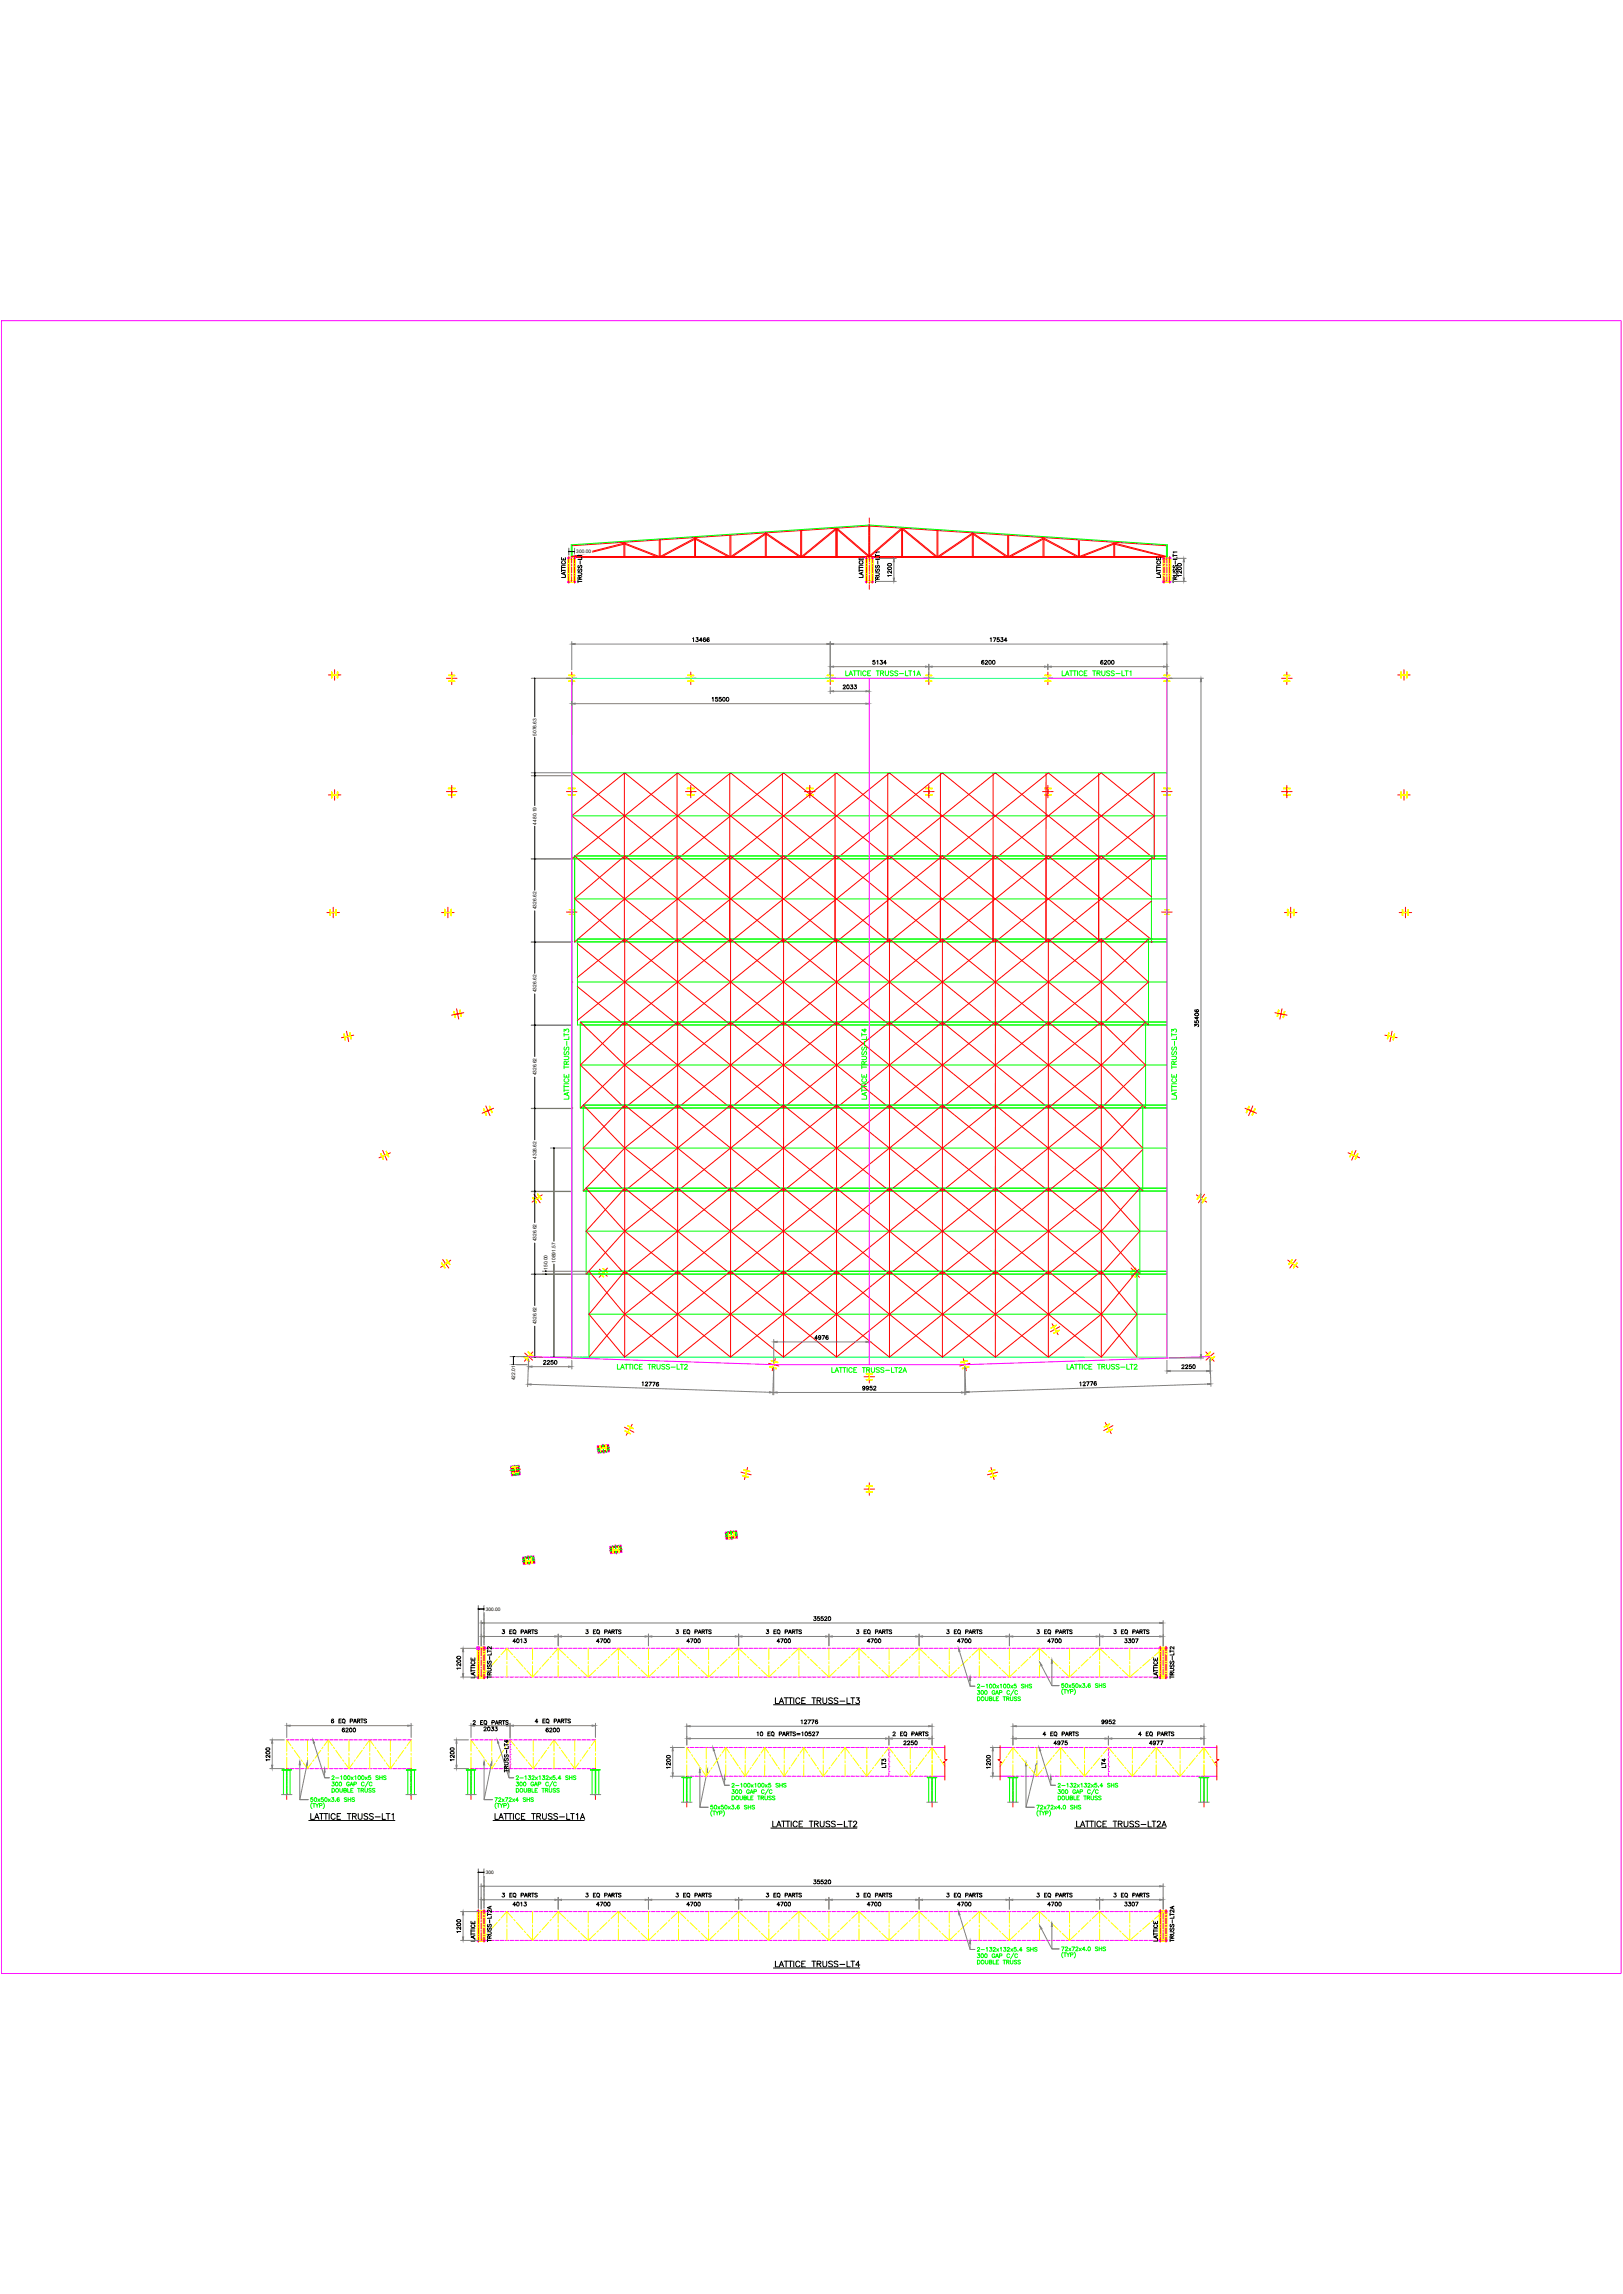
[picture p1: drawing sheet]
<svg xmlns="http://www.w3.org/2000/svg" width="841mm" height="1189mm" viewBox="0 0 841 1189" stroke-linecap="round" stroke-linejoin="round" font-family="sans-serif">
<defs><g id="words">
<g font-size="5.7" fill="#0f0">
<text x="437" y="351">LATTICE TRUSS-LT1A</text>
<text x="549" y="351">LATTICE TRUSS-LT1</text>
<text x="296" y="571" transform="rotate(-90 296 571)">LATTICE TRUSS-LT3</text>
<text x="450" y="571" transform="rotate(-90 450 571)">LATTICE TRUSS-LT4</text>
<text x="611" y="571" transform="rotate(-90 611 571)">LATTICE TRUSS-LT3</text>
<text x="319" y="711">LATTICE TRUSS-LT2</text>
<text x="430" y="713">LATTICE TRUSS-LT2A</text>
<text x="552" y="711">LATTICE TRUSS-LT2</text>
</g>
<g font-size="5.3">
<text x="302" y="303" transform="rotate(-90 302 303)">TRUSS-LT1</text>
<text x="609" y="871" transform="rotate(-90 609 871)">TRUSS-LT2</text>
<text x="574" y="917" transform="rotate(-90 574 917)">LT4</text>
<text x="264" y="920" transform="rotate(-90 264 920)">TRUSS-LT4</text>
<text x="609" y="1008" transform="rotate(-90 609 1008)">TRUSS-LT2A</text>
</g>
<g font-size="5.3" fill="#0f0">
<text x="549" y="876">50x50x3.6 SHS</text>
<text x="505" y="883">DOUBLE TRUSS</text>
<text x="171" y="924">2-100x100x5 SHS</text>
<text x="266" y="924">2-132x132x5.4 SHS</text>
<text x="378" y="927">2-100x100x5 SHS</text>
<text x="547" y="927">2-132x132x5.4 SHS</text>
<text x="255" y="935">72x72x4 SHS</text>
<text x="378" y="934">DOUBLE TRUSS</text>
<text x="547" y="934">DOUBLE TRUSS</text>
<text x="367" y="939">50x50x3.6 SHS</text>
<text x="536" y="939">72x72x4.0 SHS</text>
<text x="505" y="1012">2-132x132x5.4 SHS</text>
<text x="505" y="1019">DOUBLE TRUSS</text>
</g>
<text font-size="5.3" fill="#ff0" x="460" y="917" transform="rotate(-90 460 917)">LT3</text>
<g font-size="4.9">
<text x="448" y="301" transform="rotate(-90 448 301)">LATTICE</text>
<text x="456" y="303" transform="rotate(-90 456 303)">TRUSS-LT1</text>
<text x="602" y="301" transform="rotate(-90 602 301)">LATTICE</text>
<text x="611" y="303" transform="rotate(-90 611 303)">TRUSS-LT1</text>
</g>
<g font-size="4.9" fill="#767676">
<text x="255" y="871" transform="rotate(-90 255 871)">TRUSS-LT2</text>
<text x="255" y="1008" transform="rotate(-90 255 1008)">TRUSS-LT2A</text>
</g>
<g font-size="4.9" fill="#0f0">
<text x="505" y="876">2-100x100x5 SHS</text>
<text x="171" y="930">DOUBLE TRUSS</text>
<text x="266" y="930">DOUBLE TRUSS</text>
<text x="549" y="1012">72x72x4.0 SHS</text>
</g>
<g font-size="2.5">
<text x="299" y="287">300.00</text>
<text x="278" y="381" transform="rotate(-90 278 381)">5076.63</text>
<text x="278" y="427" transform="rotate(-90 278 427)">4480.19</text>
<text x="278" y="471" transform="rotate(-90 278 471)">4326.62</text>
<text x="278" y="514" transform="rotate(-90 278 514)">4326.62</text>
<text x="278" y="557" transform="rotate(-90 278 557)">4326.62</text>
<text x="278" y="601" transform="rotate(-90 278 601)">4326.62</text>
<text x="278" y="643" transform="rotate(-90 278 643)">4326.62</text>
<text x="284" y="658" transform="rotate(-90 284 658)">150.00</text>
<text x="288" y="654" transform="rotate(-90 288 654)">10891.57</text>
<text x="278" y="686" transform="rotate(-90 278 686)">4326.62</text>
<text x="267" y="715" transform="rotate(-90 267 715)">422.01</text>
<text x="252" y="835">300.00</text>
<text x="252" y="971">300</text>
</g>
</g></defs>
<!-- layer: OD_HATCH_SPL -->
<g fill="#dd0" stroke="#dd0" stroke-width=".52">
<path d="M647 573l-1 4zM647 573l-1 4z"/>
<path d="M647 575l3 1zM647 575l3 1z"/>
<path d="M650 575l-1 3zM650 575l-1 3z"/>
<path d="M175 348v3zM175 348v3z"/>
<path d="M172 350h3zM172 350h3z"/>
<path d="M172 348v3zM172 348v3z"/>
<path d="M233 350h3zM233 350h3z"/>
<path d="M234 350v3zM234 350v3z"/>
<path d="M233 353h3zM233 353h3z"/>
<path d="M295 350h3zM295 350h3z"/>
<path d="M296 350v3zM296 350v3z"/>
<path d="M295 353h3zM295 353h3z"/>
<path d="M356 350h3zM356 350h3z"/>
<path d="M358 350v3zM358 350v3z"/>
<path d="M356 353h3zM356 353h3z"/>
<path d="M429 350h3zM429 350h3z"/>
<path d="M430 350v3zM430 350v3z"/>
<path d="M429 353h3zM429 353h3z"/>
<path d="M480 350h3zM480 350h3z"/>
<path d="M481 350v3zM481 350v3z"/>
<path d="M480 353h3zM480 353h3z"/>
<path d="M541 350h4zM541 350h4z"/>
<path d="M543 350v3zM543 350v3z"/>
<path d="M541 353h4zM541 353h4z"/>
<path d="M603 350h3zM603 350h3z"/>
<path d="M605 350v3zM605 350v3z"/>
<path d="M603 353h3zM603 353h3z"/>
<path d="M665 350h3zM665 350h3z"/>
<path d="M667 350v3zM667 350v3z"/>
<path d="M665 353h3zM665 353h3z"/>
<path d="M729 348v3zM729 348v3z"/>
<path d="M726 350h3zM726 350h3z"/>
<path d="M726 348v3zM726 348v3z"/>
<path d="M175 410v4zM175 410v4z"/>
<path d="M172 412h3zM172 412h3z"/>
<path d="M172 410v4zM172 410v4z"/>
<path d="M174 471v3zM174 471v3z"/>
<path d="M171 473h3zM171 473h3z"/>
<path d="M171 471v3zM171 471v3z"/>
<path d="M234 471v3zM234 471v3z"/>
<path d="M231 473h3zM231 473h3z"/>
<path d="M231 471l-1 3zM230 471v3z"/>
<path d="M729 410v4zM729 410v4z"/>
<path d="M726 412h3zM726 412h3z"/>
<path d="M726 410v4zM726 410v4z"/>
<path d="M730 471v3zM730 471v3z"/>
<path d="M727 473h3zM727 473h3z"/>
<path d="M727 471v3zM727 471v3z"/>
<path d="M723 536l-1 3zM723 536l-1 3z"/>
<path d="M719 537h3zM719 537h3z"/>
<path d="M720 535l-1 3zM720 535l-1 3z"/>
<path d="M704 598l-2 3zM703 598l-1 3z"/>
<path d="M700 598l3 1zM700 598l3 1z"/>
<path d="M701 597l-2 3zM701 597l-2 3z"/>
<path d="M672 655l-2 2zM672 655l-2 2z"/>
<path d="M669 654l2 2zM669 654l2 2z"/>
<path d="M670 653l-2 2zM670 653l-2 2z"/>
<path d="M574 742l2-1zM574 742l2-1z"/>
<path d="M574 739l1 2zM574 739l1 2z"/>
<path d="M572 739l3-1zM572 739l3-1z"/>
<path d="M513 765h3zM513 765h3z"/>
<path d="M514 762l1 3zM514 762l1 3z"/>
<path d="M512 762h3zM512 762h3z"/>
<path d="M449 773h3zM449 773h3z"/>
<path d="M450 770l1 3zM450 770l1 3z"/>
<path d="M449 770h3zM449 770h3z"/>
<path d="M385 765l3 1zM385 765h3z"/>
<path d="M387 762l-1 3zM387 762l-1 3z"/>
<path d="M385 762l3 1zM385 762h3z"/>
<path d="M178 536l1 3zM178 536l1 3z"/>
<path d="M179 537h3zM179 537h3z"/>
<path d="M181 535l1 3zM181 535l1 3z"/>
<path d="M197 598l2 3zM197 598l2 3z"/>
<path d="M198 599l3-1zM198 599l3-1z"/>
<path d="M200 597l1 3zM200 597l1 3z"/>
<path d="M229 655l2 2zM229 655l2 2z"/>
<path d="M230 656l2-2zM230 656l2-2z"/>
<path d="M231 653l2 2zM231 653l2 2z"/>
<path d="M324 742l3 1zM324 741l3 2z"/>
<path d="M327 740l-2 2zM327 740l-2 2z"/>
<path d="M325 739l3 1zM325 739l3 1z"/>
<path d="M232 409h4zM232 409h4z"/>
<path d="M234 409v3zM234 409v3z"/>
<path d="M232 412h4zM232 412h4z"/>
<path d="M294 409h4zM294 409h4z"/>
<path d="M296 409v3zM296 409v3z"/>
<path d="M294 412h4zM294 412h4z"/>
<path d="M356 409h4zM356 409h4z"/>
<path d="M358 409v3zM358 409v3z"/>
<path d="M356 412h4zM356 412h4z"/>
<path d="M418 409h3zM418 409h3z"/>
<path d="M420 409v3zM420 409v3z"/>
<path d="M418 412h3zM418 412h3z"/>
<path d="M480 409h3zM480 409h3z"/>
<path d="M481 409v3zM481 409v3z"/>
<path d="M480 412h3zM480 412h3z"/>
<path d="M541 409h4zM541 409h4z"/>
<path d="M543 409v3zM543 409v3z"/>
<path d="M541 412h4zM541 412h4z"/>
<path d="M603 409h3zM603 409h3z"/>
<path d="M605 409v3zM605 409v3z"/>
<path d="M603 412h3zM603 412h3z"/>
<path d="M279 619l1 3zM279 619l1 3z"/>
<path d="M277 622l2-2zM277 622l2-2z"/>
<path d="M276 621l2 2zM276 621l2 2z"/>
<path d="M313 657l2 3zM312 657l3 3z"/>
<path d="M314 658l-2 3zM314 658l-2 3z"/>
<path d="M311 660l2 2zM311 660l2 2z"/>
<path d="M450 712l1 3zM450 712l1 3z"/>
<path d="M449 715h3zM449 715h3z"/>
<path d="M545 688l2-1zM545 688l2-1z"/>
<path d="M546 688l1 2zM546 688l1 2z"/>
<path d="M546 691l3-2zM546 691l3-1z"/>
<path d="M586 659l3-2zM586 659l3-2z"/>
<path d="M587 658l2 3zM587 659l2 2z"/>
<path d="M588 662l2-2zM588 662l2-2z"/>
<path d="M622 619l-2 2zM622 619l-1 3z"/>
<path d="M621 620l3 2zM621 620l3 2z"/>
<path d="M625 621l-2 2zM625 621l-2 2z"/>
<path d="M663 524l-1 3zM663 524l-1 3z"/>
<path d="M662 525l3 1zM662 525l3 1z"/>
<path d="M666 524l-1 3zM666 524l-1 3z"/>
<path d="M667 471v3zM667 471v3z"/>
<path d="M667 473h3zM667 473h3z"/>
<path d="M670 471v3zM670 471v3z"/>
<path d="M235 524l1 3zM235 524l1 3z"/>
<path d="M236 526l3-1zM236 526l3-1z"/>
<path d="M238 524l1 3zM238 524l1 3z"/>
<path d="M311 749v3zM311 749v3z"/>
<path d="M311 751l3-1zM311 751l3-1z"/>
<path d="M314 749v3zM314 749v3z"/>
<path d="M377 795l1 3zM377 795l1 3z"/>
<path d="M378 796h2zM378 796h2z"/>
<path d="M380 794l1 3zM380 794l1 3z"/>
<path d="M317 802l1 3zM317 802l1 3z"/>
<path d="M318 803h3zM318 803h3z"/>
<path d="M320 802l1 3zM320 802l1 3z"/>
<path d="M266 764l3-1zM266 763h3z"/>
<path d="M267 760v3zM267 760v3z"/>
<path d="M265 761l3-1zM265 760h3z"/>
<path d="M272 808l1 3zM272 808l1 3z"/>
<path d="M273 809h2zM273 809h2z"/>
<path d="M275 807l1 3zM275 807l1 3z"/>
<path d="M251 575l1 3zM251 575l1 3z"/>
<path d="M251 576l3-1zM251 576l3-1z"/>
<path d="M254 573l1 4zM254 573l1 4z"/>
<path d="M271 703l3 3zM272 703l2 3z"/>
<path d="M275 702l-2 2zM275 702l-2 2z"/>
<path d="M274 701l2 2zM274 701l2 2z"/>
<path d="M399 708l3 1zM399 708l3 1z"/>
<path d="M401 706v3zM401 706v3z"/>
<path d="M400 705l3 1zM400 705l3 1z"/>
<path d="M499 709h3zM499 709l3-1z"/>
<path d="M500 706v3zM500 706v3z"/>
<path d="M498 706l3-1zM498 706l3-1z"/>
<path d="M627 705l2-2zM627 705l2-2z"/>
<path d="M626 702l2 2zM626 702l2 2z"/>
<path d="M625 703l2-2zM625 703l2-2z"/>
<path d="M665 409h4zM665 409h4z"/>
<path d="M667 409v3zM667 409v3z"/>
<path d="M665 412h4zM665 412h4z"/>
</g>
<!-- layer: OD_LW1_MED-HVY -->
<g fill="none" stroke="#ff7f00" stroke-width=".52">
<path d="M172 348v3zM172 350h3zM175 348v3zM233 350h3zM233 353h3zM234 350v3zM295 350h3zM295 353h3zM296 350v3zM356 350h3zM356 353h3zM358 350v3z"/>
<path d="M429 350h3zM429 353h3zM430 350v3zM480 350h3zM480 353h3zM481 350v3zM541 350h4zM541 353h4zM543 350v3zM603 350h3zM603 353h3zM605 350v3z"/>
<path d="M665 350h3zM665 353h3zM667 350v3zM726 348v3zM726 350h3zM729 348v3zM172 410v4zM172 412h3zM175 410v4zM232 409h4zM232 412h4zM234 409v3z"/>
<path d="M294 409h4zM294 412h4zM296 409v3zM356 409h4zM356 412h4zM358 409v3zM418 409h3zM418 412h3zM420 409v3zM480 409h3zM480 412h3zM481 409v3z"/>
<path d="M541 409h4zM541 412h4zM543 409v3zM603 409h3zM603 412h3zM605 409v3zM665 409h4zM665 412h4zM667 409v3zM726 410v4zM726 412h3zM729 410v4z"/>
<path d="M171 471v3zM171 473h3zM174 471v3zM230 471l1 3zM231 473h3zM234 471v3zM667 471v3zM667 473h3zM670 471v3zM727 471v3zM727 473h3zM730 471v3z"/>
<path d="M178 536l1 3zM179 537h3zM181 535l1 3zM235 524l1 3zM236 526l3-1zM238 524l1 3zM662 525l3 1zM663 524l-1 3zM666 524l-1 3zM719 537h3zM720 535l-1 3zM723 536l-1 3z"/>
<path d="M251 575l1 3zM251 576l3-1zM254 573l1 4zM647 575l3 1zM647 573l-1 4zM650 575l-1 3zM197 598l2 3zM198 599l3-1zM200 597l1 3zM700 598l3 1zM701 597l-2 3zM703 598l-1 3z"/>
<path d="M279 619l1 3zM622 619l-1 3zM276 621l2 2zM277 622l2-2zM621 620l3 2zM625 621l-2 2zM229 655l2 2zM230 656l2-2zM231 653l2 2zM311 660l2 2zM312 657l3 3zM314 658l-2 3z"/>
<path d="M586 659l3-2zM587 659l2 2zM669 654l2 2zM670 653l-2 2zM672 655l-2 2zM588 662l2-2zM545 688l2-1zM546 688l1 2zM546 691l3-2zM271 703l3 3zM274 701l2 2zM275 702l-2 2z"/>
<path d="M399 708l3 1zM400 705l3 1zM401 706v3zM449 715h3zM450 712l1 3zM498 706l3-1zM499 709l3-1zM500 706v3zM625 703l2-2zM626 702l2 2zM627 705l2-2zM325 739l3 1z"/>
<path d="M327 740l-2 2zM572 739l3-1zM574 739l1 2zM311 749v3zM311 751l3-1zM314 749v3zM324 741l3 2zM574 742l2-1zM265 760h3zM266 763h3zM267 760v3zM385 765h3z"/>
<path d="M385 762h3zM387 762l-1 3zM449 773h3zM449 770h3zM450 770l1 3zM512 762h3zM513 765h3zM514 762l1 3zM377 795l1 3zM378 796h2zM380 794l1 3zM272 808l1 3z"/>
<path d="M273 809h2zM275 807l1 3zM317 802l1 3zM318 803h3zM320 802l1 3z"/>
</g>
<!-- layer: STR-STEEL BEAM -->
<g fill="none" stroke="#ff0" stroke-width=".52">
<path d="M172 348v3zM172 350h3zM175 348v3zM233 350h3zM233 353h3zM234 350v3zM295 350h3zM295 353h3zM296 350v3zM356 350h3zM356 353h3zM358 350v3z"/>
<path d="M429 350h3zM429 353h3zM430 350v3zM480 350h3zM480 353h3zM481 350v3zM541 350h4zM541 353h4zM543 350v3zM603 350h3zM603 353h3zM605 350v3z"/>
<path d="M665 350h3zM665 353h3zM667 350v3zM726 348v3zM726 350h3zM729 348v3zM172 410v4zM172 412h3zM175 410v4zM232 412h4zM232 409h4zM234 409v3z"/>
<path d="M294 412h4zM294 409h4zM296 409v3zM356 412h4zM356 409h4zM358 409v3zM418 412h3zM418 409h3zM420 409v3zM480 412h3zM480 409h3zM481 409v3z"/>
<path d="M541 412h4zM541 409h4zM543 409v3zM603 412h3zM603 409h3zM605 409v3zM665 412h4zM665 409h4zM667 409v3zM726 410v4zM726 412h3zM729 410v4z"/>
<path d="M171 471v3zM171 473h3zM174 471v3zM230 471v4zM230 473h4zM234 471v4zM295 471l3 1zM295 474h3zM296 472v2zM603 471l3 1zM603 474h3zM605 472v2z"/>
<path d="M667 471v4zM667 473h3zM670 471l1 4zM727 471v3zM727 473h3zM730 471v3zM178 536l1 3zM179 537h3zM181 535l1 3zM235 524l1 4zM236 526l3-1zM238 523l1 4z"/>
<path d="M662 525l3 1zM662 523v4zM666 524l-1 4zM719 537h3zM720 535l-1 3zM723 536l-1 3zM251 575l1 3zM251 576l3-1zM254 573l1 4zM647 575l3 1zM647 573l-1 4zM650 575l-1 3z"/>
<path d="M197 598l2 3zM198 599l3-1zM200 597l1 3zM700 598l3 1zM701 597l-2 3zM703 598l-1 3zM279 619l2 3zM622 619l-2 3zM276 621l2 2zM277 622l3-2zM621 620l3 2zM625 621l-2 2z"/>
<path d="M229 655l2 2zM230 656l2-2zM231 653l2 2zM311 660l2 2zM312 657l3 3zM314 658l-2 3zM586 659l2-2zM587 658l2 3zM669 654l2 2zM670 653l-2 2zM672 655l-2 2zM588 662l3-2z"/>
<path d="M545 688l2-1zM546 688l1 2zM546 691l3-2zM272 703l2 2zM274 701l2 2zM275 702l-2 2zM399 708l3 1zM400 705l3 1zM401 706v3zM449 715h3zM450 712l1 3zM498 706l3-1z"/>
<path d="M499 709l3-1zM500 706v3zM625 703l2-2zM626 702l2 2zM627 705l2-2zM325 739l3 1zM327 740l-2 2zM572 739l3-1zM574 739l1 2zM311 749v3zM311 751l3-1zM314 749v3z"/>
<path d="M324 741l3 2zM574 742l2-1zM265 760h3zM266 763h3zM267 760v3zM385 765h3zM385 762h3zM387 762l-1 3zM449 770h3zM449 773h3zM450 770l1 3zM512 762h3z"/>
<path d="M513 765h3zM514 762l1 3zM377 795l1 3zM378 796h2zM380 794l1 3zM272 808l1 3zM273 809h2zM275 807l1 3zM317 802l1 3zM318 803h3zM320 802l1 3z"/>
</g>
<g fill="none" stroke="#f00" stroke-width=".52">
<path d="M170 350h2M172 350h.1M173 350h1M173 347v1M173 349h.1M173 349v2M173 351h.1M173 351v2M174 350h1M175 350h2M231 352h2M233 352h.1"/>
<path d="M233 352h2M234 348v2M234 350v1M234 351v1M234 353h.1M234 353v2M235 352h.1M236 352h1M294 352h1M295 352h.1M296 352h1M296 348v2"/>
<path d="M296 350v1M296 351v1M296 353h.1M296 353v2M297 352h1M298 352h1M355 352h1M357 352h.1M357 352h2M358 348v2M358 350v1M358 351v1"/>
<path d="M358 353h.1M358 353v2M359 352h.1M359 352h2M428 352h1M429 352h.1M429 352h2M430 348v2M430 350v1M430 351v1M430 353h.1M430 353v2"/>
<path d="M431 352h.1M432 352h1M480 352h.1M481 352h1M481 348v2M481 350v1M481 351v1M481 353h.1M481 353v2M482 352h1M483 352h1M540 352h1"/>
<path d="M542 352h.1M542 352h2M543 348v2M543 350v1M543 351v1M543 353h.1M543 353v2M544 352h.1M544 352h2M602 352h1M603 352h1M604 352h1"/>
<path d="M605 348v2M605 350v1M605 351v1M605 353h.1M605 353v2M606 352h.1M606 352h1M664 352h1M666 352h.1M666 352h2M667 348v2M667 350v1"/>
<path d="M667 351v1M667 353h.1M667 353v2M668 352h.1M668 352h2M724 350h2M726 350h1M727 350h1M728 347v1M728 349h.1M728 349v2M728 351h.1"/>
<path d="M728 351v2M729 350h.1M729 350h2M170 412h2M172 412h.1M173 412h1M173 409v1M173 411h.1M173 411v2M173 413h.1M173 413v2M174 412h1"/>
<path d="M175 412h2M231 410h2M233 410h.1M233 410h2M234 407v2M234 409h.1M234 409v2M234 411h.1M234 412v1M235 410h.1M236 410h1M294 410h1"/>
<path d="M295 410h.1M296 410h1M296 407v2M296 409h.1M296 409v2M296 411h.1M296 412v1M297 410h1M298 410h1M355 410h1M357 410h.1M357 410h2"/>
<path d="M358 407v2M358 409h.1M358 409v2M358 411h.1M358 412v1M359 410h.1M359 410h2M417 410h1M418 410h1M419 410h1M420 407v2M420 409h.1"/>
<path d="M420 409v2M420 411h.1M420 412v1M421 410h.1M421 410h1M479 410h1M480 410h.1M481 410h1M481 407v2M481 409h.1M481 409v2M481 411h.1"/>
<path d="M481 412v1M482 410h1M483 410h1M540 410h1M542 410h.1M542 410h2M543 407v2M543 409h.1M543 409v2M543 411h.1M543 412v1M544 410h.1"/>
<path d="M544 410h2M602 410h1M603 410h1M604 410h1M605 407v2M605 409h.1M605 409v2M605 411h.1M605 412v1M606 410h.1M606 410h1M664 410h1"/>
<path d="M666 410h.1M666 410h2M667 407v2M667 409h.1M667 409v2M667 411h.1M667 412v1M668 410h.1M668 410h2M724 412h2M726 412h1M727 412h1"/>
<path d="M728 409v1M728 411h.1M728 411v2M728 413h.1M728 413v2M729 412h.1M729 412h2M169 473h2M171 473h1M172 473h1M173 470v1M173 472h.1"/>
<path d="M173 472v2M173 474h.1M173 474v2M174 473h.1M174 473h2M229 473h2M231 473h.1M231 473h2M232 470v1M232 472h.1M232 472v2M232 474h.1"/>
<path d="M232 474v2M233 473h.1M234 473h1M294 473h1M295 473h.1M296 473h1M296 470v1M296 471v1M296 472v1M296 474h.1M296 474v1M297 473h1"/>
<path d="M298 473h1M602 473h1M603 473h1M604 473h1M605 470v1M605 471v1M605 472v1M605 474h.1M605 474v1M606 473h.1M606 473h1M666 473h1"/>
<path d="M668 473h.1M668 473h2M669 470v1M669 472h.1M669 472v2M669 474h.1M669 474v2M670 473h.1M670 473h2M725 473h2M727 473h.1M728 473h1"/>
<path d="M728 470v1M728 472h.1M728 472v2M728 474h.1M728 474v2M729 473h1M730 473h2M179 537l-2 1M179 537h.1M180 534v2M180 536h.1M180 536v2"/>
<path d="M180 538h.1M180 539l1 1M181 537h-2M181 537h.1M183 536l-1 1M236 526h-2M236 526h.1M237 523v1M237 524h.1M237 525v1M237 526v1M237 527l1 1"/>
<path d="M238 525l-2 1M238 525h.1M240 525h-1M661 525h1M663 525h.1M663 525l2 1M663 527v1M664 526v1M664 525v1M664 524h.1M664 523v1M665 526h.1"/>
<path d="M665 526h2M718 536l1 1M720 537h.1M720 537h2M720 539v1M721 538h.1M721 536v2M721 536h.1M721 534v2M722 537h.1M722 537l2 1M251 576l-1 1"/>
<path d="M252 573v1M252 576h.1M252 574v1M253 575v1M253 577h.1M253 577l1 1M254 575l-2 1M254 575h.1M256 574l-2 1M645 574l2 1M647 575h.1M647 575l2 1"/>
<path d="M648 577l-1 1M648 577h.1M648 575v1M649 574l-1 1M649 576h.1M649 573v1M649 576l2 1M198 599l-2 1M198 596l1 1M198 599h.1M199 598h.1M199 598l1 1"/>
<path d="M200 600h.1M200 598l-1 1M201 598h-1M202 597l-1 1M699 597l1 1M700 598h1M701 598l1 1M701 600h.1M702 598l-1 1M702 598h.1M702 599h1M703 596l-1 1"/>
<path d="M703 599l1 1M200 600v1M277 619v1M281 619l-1 1M620 619l1 1M624 619l-1 1M701 600l-1 1M277 622l-1 1M278 620h.1M278 621l1 1M279 622h.1M279 621l-2 1"/>
<path d="M279 622l1 1M279 620v1M622 620v1M622 622l-1 1M622 621l1 1M622 622h.1M623 621l-1 1M623 620h.1M623 622h1M624 622l1 1M229 653l1 1M230 656l-2 1"/>
<path d="M230 656h.1M230 654h.1M231 654v2M232 656h.1M232 655h-2M232 656l1 1M232 654h.1M234 653l-2 1M311 658l1 1M312 659h.1M312 659l1 1M313 659l-1 1"/>
<path d="M313 659h.1M315 657l-1 1M586 657l1 1M587 659h1M588 659l1 1M589 659l-1 1M589 659h.1M590 658l-1 1M667 653l2 1M669 654h.1M669 656l-1 1M669 655h2"/>
<path d="M669 656h.1M670 654v2M671 654h.1M671 656h.1M671 656l2 1M672 653l-1 1M312 661l-2 1M312 660v1M313 660h1M314 661h1M587 661h-1M588 660h-1"/>
<path d="M589 660v1M589 661l1 1M545 686l1 2M545 690h-1M546 689h.1M546 688h.1M546 688l1 2M547 690h.1M547 689h-1M547 690l1 2M548 688h.1M549 688h-1"/>
<path d="M272 701l1 1M273 704l-1 1M273 702h.1M273 704h.1M273 703l1 1M274 703l-1 1M275 704h.1M275 702h.1M275 704l1 1M276 701l-1 1M398 707h2M400 707h.1"/>
<path d="M400 707h2M401 709l-1 1M401 708h.1M401 707v1M401 706h.1M402 704l-1 2M402 708h.1M402 708h2M450 714v1M450 715v2M499 708h-2M499 708h.1"/>
<path d="M499 704l1 2M500 706h.1M500 707v1M500 708h.1M500 709l1 1M501 707h-2M501 707h.1M503 707h-2M625 701l1 1M626 704l-1 1M626 702h.1M626 704h.1"/>
<path d="M627 703v1M628 703l-2 1M628 704h.1M628 702h.1M628 704l1 1M629 701l-1 1M324 740h1M327 740h.1M328 738l-1 2M573 737l1 2M574 739h.1M574 739l1 2"/>
<path d="M575 740h-1M575 740h.1M577 739h-1M267 759v2M311 751h-2M312 751h-1M312 748v1M312 750h1M313 750v2M313 752h.1M313 752v1M313 750l-1 1"/>
<path d="M314 750h.1M316 750h-2M325 740h.1M325 742v2M325 741h2M326 742h-1M326 740v2M327 741v1M327 742h1M573 741h-1M573 741h.1M575 741h.1"/>
<path d="M575 741l1 2M266 762h-2M266 762h.1M267 761h.1M267 761v2M267 763h.1M267 764v1M268 762h-2M268 762h.1M270 761l-2 1M384 763h1M385 763h1"/>
<path d="M386 763l1 1M386 765v2M386 765h.1M387 763l-1 1M387 762v1M387 761v1M388 764h.1M388 764h1M448 772h1M449 772h.1M450 772h1M450 768v2"/>
<path d="M450 770v1M450 771v1M450 773h.1M450 773v2M451 772h1M452 772h1M513 764h-1M513 764h.1M514 761v1M514 762v1M514 763l1 1M515 765h.1"/>
<path d="M515 765v2M515 763l-1 1M516 763h-1M517 763h-1M378 796h-2M378 796h.1M379 793v1M379 794v1M379 795v1M379 797h.1M379 797v1M380 796h-2"/>
<path d="M380 796h.1M382 796h-1M272 809h-1M273 809h.1M274 806v1M274 807v1M274 808v1M274 810h.1M274 810v1M275 809h-2M275 809h.1M277 809h-2"/>
<path d="M318 803l-2 1M318 803h.1M319 801h.1M319 802h.1M319 802v2M319 804h.1M319 804v1M320 803h-2M320 803h.1M322 803h-1"/>
</g>
<!-- layer: STR-COLUMN -->
<path d="M265 760l4-1 1 5-5 1zM309 749h6l1 3-6 1zM376 794l6-1v4l-6 1zM271 807l6-1v4l-6 1zM316 801h6v3l-6 1z" fill="none" stroke="#f0f" stroke-width=".52"/>
<!-- layer: Bolts -->
<g fill="none" stroke="#000" stroke-width=".52">
<circle cx="310" cy="750" r=".1"/>
<circle cx="310" cy="751" r=".1"/>
<circle cx="310" cy="752" r=".1"/>
<circle cx="312" cy="750" r=".1"/>
<circle cx="312" cy="752" r=".1"/>
<circle cx="313" cy="749" r=".1"/>
<circle cx="314" cy="752" r=".1"/>
<circle cx="315" cy="749" r=".1"/>
<circle cx="315" cy="750" r=".1"/>
<circle cx="315" cy="752" r=".1"/>
<circle cx="265" cy="761" r=".1"/>
<circle cx="266" cy="763" r=".1"/>
<circle cx="266" cy="764" r=".1"/>
<circle cx="266" cy="761" r=".1"/>
<circle cx="267" cy="763" r=".1"/>
<circle cx="267" cy="764" r=".1"/>
<circle cx="268" cy="761" r=".1"/>
<circle cx="268" cy="762" r=".1"/>
<circle cx="268" cy="764" r=".1"/>
<circle cx="269" cy="762" r=".1"/>
<circle cx="269" cy="764" r=".1"/>
<circle cx="376" cy="795" r=".1"/>
<circle cx="377" cy="796" r=".1"/>
<circle cx="377" cy="797" r=".1"/>
<circle cx="378" cy="794" r=".1"/>
<circle cx="378" cy="797" r=".1"/>
<circle cx="380" cy="794" r=".1"/>
<circle cx="380" cy="797" r=".1"/>
<circle cx="381" cy="794" r=".1"/>
<circle cx="381" cy="795" r=".1"/>
<circle cx="382" cy="796" r=".1"/>
<circle cx="271" cy="808" r=".1"/>
<circle cx="271" cy="809" r=".1"/>
<circle cx="272" cy="810" r=".1"/>
<circle cx="273" cy="807" r=".1"/>
<circle cx="273" cy="810" r=".1"/>
<circle cx="275" cy="807" r=".1"/>
<circle cx="275" cy="810" r=".1"/>
<circle cx="276" cy="807" r=".1"/>
<circle cx="276" cy="808" r=".1"/>
<circle cx="277" cy="809" r=".1"/>
<circle cx="316" cy="802" r=".1"/>
<circle cx="317" cy="803" r=".1"/>
<circle cx="317" cy="804" r=".1"/>
<circle cx="318" cy="802" r=".1"/>
<circle cx="318" cy="804" r=".1"/>
<circle cx="320" cy="802" r=".1"/>
<circle cx="320" cy="804" r=".1"/>
<circle cx="321" cy="801" r=".1"/>
<circle cx="322" cy="803" r=".1"/>
<circle cx="322" cy="804" r=".1"/>
</g>
<g fill="none" stroke="#f00" stroke-width=".52">
<path d="M310 750h.1M310 751h.1M310 752v1M311 752h-1M312 749v1M312 750h-1M312 752h.1M313 749v1M314 752h.1M314 749l-1 1M314 752h-1M315 749v1"/>
<path d="M315 750v1M315 749h.1M315 751v1M316 752h-1M265 761h.1M266 762v1M266 761h-1M266 764v1M266 763h-1M266 764h-1M266 761h.1M266 762l1 1"/>
<path d="M267 761h-1M267 764h.1M267 763h-1M267 764h-1M267 760l1 1M268 762v1M268 761h-1M268 764h.1M268 762h-1M268 760l1 1M269 762v1M269 761h-1"/>
<path d="M269 764h.1M269 762h-1M376 794v1M376 796h1M377 797h.1M377 795h-1M377 796h-1M377 797h-1M378 794v1M378 797h.1M378 794h.1M379 797h-1"/>
<path d="M380 794h.1M380 796v1M380 794h-1M380 797h.1M381 794h.1M381 795v1M382 796v1M382 794h-1M382 795h-1M382 796l-1 1M271 807v1M271 809h1"/>
<path d="M272 810h.1M272 808h-1M272 809h-1M272 810h-1M273 807v1M273 810h.1M273 807h.1M274 810h-1M275 807v1M275 809v1M275 807h-1M275 810h.1"/>
<path d="M276 807h.1M276 808v1M277 809v1M277 807h-1M277 808h-1M277 809l-1 1M316 802h1M317 803v1M317 804v1M317 802h-1M317 803h-1M317 804l-1 1"/>
<path d="M318 802h.1M318 804l1 1M319 804h-1M320 801v1M320 804h.1M320 802h-1M321 801v1M322 802v1M322 804h.1M322 801h-1M322 803h-1M322 804h-1"/>
</g>
<!-- layer: PLATE -->
<g fill="none" stroke="#0f0" stroke-width=".52">
<path d="M266 760h.1M267 760h.1M268 759v1zM268 760h1zM310 751h1zM310 752h1zM311 752v1zM312 749l1 1zM313 751v2zM314 750h2zM314 752v1zM314 751h2z"/>
<path d="M265 761h.1M265 762h2zM265 763h1zM266 763v2zM267 762l2-1zM267 763v2zM268 763v1zM269 763h.1M376 795h1zM376 796h1zM377 794v1zM379 794v2z"/>
<path d="M379 796v1zM380 793v1zM380 795l2-1zM381 796h1zM271 808h1zM271 809h1zM272 807v1zM274 807v2zM274 809v1zM275 806v1zM275 808l2-1zM276 809l1-1z"/>
<path d="M316 803l1-1zM316 804l2-1zM317 801v1zM319 801v2zM319 803v2zM320 801v1zM321 802h1zM321 803h1z"/>
</g>
<!-- layer: LATTICE TRUSS -->
<path d="M296 352h309v351h-309zM296 352v351v-108M296 488h.1M296 574h.1M296 617h.1M296 660h.1M298 703h.1M299 703h.1M301 703h.1M302 703h.1M304 703h.1" fill="none" stroke="#0ff" stroke-width=".52"/>
<g fill="none" stroke="#0f0" stroke-width=".52">
<path d="M296 352v43M296 402v43h309M296 401h309M598 402v43h-1M296 423h309M298 445v-1h307h-307v44h307M597 444v44M598 444h.1M298 466h307M296 488h.1M299 487h306h-306v44h306M595 487v44"/>
<path d="M597 487h.1M296 509h.1M299 509h306M301 530h304h-304v44h304M594 530v44M301 552h304M296 574h.1M302 573h303h-303v44h303M592 573v44M296 595h.1M302 595h303M296 617h.1"/>
<path d="M304 616h301h-301v44h301M591 616v44M296 638h.1M304 638h301M305 659h300h-300v44M589 659v44M296 660h.1M296 681h.1M305 681h300"/>
</g>
<g fill="none" stroke="#767676" stroke-width=".52">
<path d="M295 284v4M275 352h21M275 402h21M275 401h21M275 445h21M275 488h21M275 531h21M275 574h21M275 575h21M285 595h11M275 618h21M275 617h21"/>
<path d="M281 659h24M305 660h-30M264 703h9M264 707h9M275 703h21M248 832v21M251 832v19M248 969v20M251 969v17"/>
</g>
<g fill="none" stroke="#000" stroke-width=".52">
<path d="M295 286h1M277 352h.1M277 352v19M277 382v35M277 402h.1M277 401h.1M277 400v1M277 428v33M277 445h.1M277 472v32M277 488h.1M277 515v33"/>
<path d="M277 531h.1M277 558v16M277 574h.1M277 575h.1M277 574v1M277 575v16M287 595h.1M287 595v48M277 618h.1M277 617h.1M277 601v33M277 644v33"/>
<path d="M283 659h.1M287 655v48M277 660h.1M283 660h.1M283 660v1M277 687v16M266 703v4M277 703h.1M287 703h.1M248 834h3M248 970h3"/>
</g>
<g fill="none" stroke="#f00" stroke-width=".52">
<path d="M296 352v44M296 401l28 22M324 401v87M351 401v87M378 401v87M405 401v87M433 401v87M460 401v87M487 401v87M515 401v87M542 401v87M569 401v87"/>
<path d="M296 423l28-22 27 22-27 22zM324 423l27-22 28 22M324 423l27 22 28-22M324 423l-28 22M351 423l28-22 27 22M351 423l28 22 27-22M379 423l27-22 27 22M379 423l27 22 27-22M406 423l27 22 28-22M406 423l27-22 28 22M433 423l28-22 27 22M433 423l28 22 27-22"/>
<path d="M461 423l27-22 28 22M461 423l27 22 28-22M488 423l28-22 27 22-27 22zM516 423l27-22 28 22M516 423l27 22 28-22M543 423l28-22 27 22-27 22zM571 423l27-22v44zM298 444l26 22M597 445l-54 43-55-44-55 44-27-22M598 444h.1M298 466l26-22 27 22-27 22zM324 466l27-22 28 22"/>
<path d="M324 466l27 22 28-22M324 466l-26 22M351 466l28-22 27 22M351 466l28 22M379 466l27-22 27 22M379 466l27 22M406 466l27-22 55 44 55-44 54 43M406 466l-27 22M433 466l28-22 27 22M433 466l28 22 27-22M433 466l-27 22M488 466l28 22 27-22-27-22-28 22"/>
<path d="M597 465l-26-21-28 22 28 22 26-21M296 488h.1M299 489l25 20M324 487v216M351 487v216M379 487v216M406 487v216M433 487v216M461 487v216M488 487v216M516 487v216M543 487l-27 22"/>
<path d="M571 487v216M595 487l-24 22M596 488h.1M597 488h.1M296 509h.1M299 507l25-20 27 22M324 509l27-22 28 22M324 509l27 22 28-22M324 509l-25 20M351 509l28-22 27 22 27-22 28 22M351 509l28 22 27-22 27 22 28-22M351 509l-27 22-25-20"/>
<path d="M379 509l27-22 27 22M379 509l27 22 27-22M433 509l28-22 27 22M433 509l28 22 27-22M461 509l27-22 28 22M461 509l27 22 28-22M488 509l28-22 27 22-27 22zM516 509l27 22M543 509l28-22 24 22-24 22zM571 509l-28-22v44M571 509l24 22M571 509l-28 22"/>
<path d="M301 530l23 22M351 530l-27 22M351 530l28 22M516 530l55 44 23-22-23-22-55 44-28-22M516 530l-28 22M543 530l-27 22M594 530l-23 22M301 552l23-22 27 22-27 22zM324 552l27 22 28-22M324 552l-23 22M351 552l28-22 27 22M379 552l27-22 27 22"/>
<path d="M379 552l27 22 27-22M406 552l27-22 28 22M406 552l27 22 28-22M406 552l-27 22-28-22M433 552l28-22 27 22M433 552l28 22 27-22M461 552l27-22 28 22M461 552l27 22 28-22M516 552l27 22M571 552l-28-22v44M571 552l23 22M571 552l-28 22"/>
<path d="M296 574h.1M302 573l22 22M324 573l27 22-27 22-22-22zM543 573l-27 22M592 573l-21 22M324 595l27-22 28 22M324 595l27 22 28-22M324 595l-22 22M351 595l28 22 54-44 28 22M351 595l28-22 54 44 28-22M379 595l27-22 27 22M379 595l27 22 27-22"/>
<path d="M433 595l28-22 27 22M433 595l28 22 27-22M461 595l27-22 28 22M461 595l27 22 28-22M488 595l28-22 27 22-27 22zM516 595l27 22M571 595l-28-22v44M571 595l21 22M571 595l-28 22M592 595l-21-22-28 22 28 22 21-21M304 616l20 22M324 616l27 22-27 22-20-22z"/>
<path d="M543 616l-27 22M591 616l-20 22M324 638l27-22 28 22M324 638l27 22 28-22M324 638l-20 22M351 638l28-22 27 22M351 638l28 22 27-22M379 638l27-22 27 22M379 638l27 22 27-22M406 638l27-22 28 22M406 638l27 22 28-22M433 638l28-22 27 22"/>
<path d="M433 638l28 22 27-22M461 638l27-22 28 22M461 638l27 22 28-22M488 638l28-22 27 22-27 22zM516 638l27 22M543 638l28-22 20 22-20 22zM571 638l-28-22v44M571 638l20 22M571 638l-28 22M305 659l19 22M324 659l27 22-27 22-19-22zM543 659l-55 44-55-44-27 22"/>
<path d="M589 659l-18 22M324 681l27-22 28 22M324 681l27 22 28-22M324 681l-19 22M351 681l28-22 27 22M351 681l28 22M379 681l27-22 27 22M379 681l27 22 27-22M406 681l27 22M406 681l-27 22M433 681l28-22 27 22M433 681l28 22 27-22"/>
<path d="M488 681l28 22 27-22-27-22-28 22M543 681l28-22 18 22-18 22zM571 681l-28-22v44M571 681l18 22M571 681l-28 22M433 703l55-44 55 44M490 905v7h1l-2 1h1v10M518 905v7h-1l2 1h-1v10M631 905v7h1l-2 1h1v10"/>
</g>
<path d="M1 166h839v857h-839zM296 289h.1M450 289h1M604 289h1M296 352v352M430 352h51M450 352v355M543 352h62v352M274 703l127 4h99l127-4M247 854h1v1h-1z" fill="none" stroke="#f0f" stroke-width=".52"/>
<!-- layer: 0 -->
<path d="M296 289v-7l154-10 155 10v7M296 283v6M604 283v6" fill="none" stroke="#0f0" stroke-width=".52"/>
<g fill="none" stroke="#f00" stroke-width=".52">
<path d="M342 280v8l-18-6M360 279l-18 9v-8M360 279v9M360 280l-17 8M360 279l17 9M378 277v11l-18-9M397 276l-18 12v-11M397 276v12M397 277l-17 11M397 277l17 11M415 275v14M433 274l-17 14"/>
<path d="M434 274v15M434 274l16 14M450 273v16M451 273v16M467 274l-16 14M467 274v15M468 274l17 14M486 275v14M504 277l-17 11M504 277l17 11M522 278v10l-18-12v12M523 278v10l17-9v9"/>
<path d="M540 279l-16 9M541 280l17 8M296 288h308l-26-6v6M296 289h308M296 283l154-10 154 10M323 281v7M323 282l-27 6M323 282l-25 6M324 281v7M324 282l16 6M397 288v-12l18 12M415 288l18-14v15"/>
<path d="M486 288l-18-14v15M486 288l18-12v12M559 280v8l-18-9v9M559 280v8l18-6v6M577 282l-16 6M578 282l25 6"/>
</g>
<!-- layer: lattice truss-lt1 -->
<g fill="none" stroke="#f0f" stroke-width=".52">
<path d="M294 289h1v1h-1zM294 301h1v1h-1zM247 854h1v1h-1zM249 854h2M257 854h2M259 854h.1M260 854h1M262 854h.1M262 854h2M264 854h.1M265 854h1M267 854h.1"/>
<path d="M267 854h2M269 854h.1M270 854h1M272 854h.1M273 854h1M274 854h.1M275 854h1M277 854h.1M278 854h1M279 854h.1M280 854h1M282 854h.1"/>
<path d="M283 854h1M285 854h.1M285 854h1M287 854h.1M288 854h1M290 854h.1M290 854h1M292 854h.1M293 854h1M295 854h.1M295 854h2M297 854h.1"/>
<path d="M298 854h1M300 854h.1M300 854h2M302 854h.1M303 854h1M305 854h.1M305 854h2M307 854h.1M308 854h1M310 854h.1M310 854h2M312 854h.1"/>
<path d="M313 854h1M315 854h.1M315 854h2M317 854h.1M318 854h1M320 854h.1M321 854h1M322 854h.1M323 854h1M325 854h.1M326 854h1M327 854h.1"/>
<path d="M328 854h1M330 854h.1M331 854h1M333 854h.1M333 854h1M335 854h.1M336 854h1M338 854h.1M338 854h1M340 854h.1M341 854h1M343 854h.1"/>
<path d="M343 854h2M345 854h.1M346 854h1M348 854h.1M348 854h2M350 854h.1M351 854h1M353 854h.1M353 854h2M355 854h.1M356 854h1M358 854h.1"/>
<path d="M358 854h2M360 854h.1M361 854h1M363 854h.1M364 854h1M365 854h.1M366 854h1M368 854h.1M369 854h1M370 854h.1M371 854h1M373 854h.1"/>
<path d="M374 854h1M375 854h.1M376 854h1M378 854h.1M379 854h1M381 854h.1M381 854h1M383 854h.1M384 854h1M386 854h.1M386 854h2M388 854h.1"/>
<path d="M389 854h1M391 854h.1M391 854h2M393 854h.1M394 854h1M396 854h.1M396 854h2M398 854h.1M399 854h1M401 854h.1M401 854h2M403 854h.1"/>
<path d="M404 854h1M406 854h.1M406 854h2M408 854h.1M409 854h1M411 854h.1M412 854h1M413 854h.1M414 854h1M416 854h.1M417 854h1M418 854h.1"/>
<path d="M419 854h1M421 854h.1M422 854h1M423 854h.1M424 854h1M426 854h.1M427 854h1M429 854h.1M429 854h1M431 854h.1M432 854h1M434 854h.1"/>
<path d="M434 854h2M436 854h.1M437 854h1M439 854h.1M439 854h2M441 854h.1M442 854h1M444 854h.1M444 854h2M446 854h.1M447 854h1M449 854h.1"/>
<path d="M449 854h2M451 854h.1M452 854h1M454 854h.1M454 854h2M456 854h.1M457 854h1M459 854h.1M460 854h1M461 854h.1M462 854h1M464 854h.1"/>
<path d="M465 854h1M466 854h.1M467 854h1M469 854h.1M470 854h1M471 854h.1M472 854h1M474 854h.1M475 854h1M477 854h.1M477 854h1M479 854h.1"/>
<path d="M480 854h1M482 854h.1M482 854h2M484 854h.1M485 854h1M487 854h.1M487 854h2M489 854h.1M490 854h1M492 854h.1M492 854h2M494 854h.1"/>
<path d="M495 854h1M497 854h.1M497 854h2M499 854h.1M500 854h1M502 854h.1M502 854h2M504 854h.1M505 854h1M507 854h.1M508 854h1M509 854h.1"/>
<path d="M510 854h1M512 854h.1M513 854h1M514 854h.1M515 854h1M517 854h.1M518 854h1M520 854h.1M520 854h1M522 854h.1M523 854h1M525 854h.1"/>
<path d="M525 854h1M527 854h.1M528 854h1M530 854h.1M530 854h2M532 854h.1M533 854h1M535 854h.1M535 854h2M537 854h.1M538 854h1M540 854h.1"/>
<path d="M540 854h2M542 854h.1M543 854h1M545 854h.1M545 854h2M547 854h.1M548 854h1M550 854h.1M550 854h2M552 854h.1M553 854h1M555 854h.1"/>
<path d="M556 854h1M557 854h.1M558 854h1M560 854h.1M561 854h1M562 854h.1M563 854h1M565 854h.1M566 854h1M568 854h.1M568 854h1M570 854h.1"/>
<path d="M571 854h1M573 854h.1M573 854h1M575 854h.1M576 854h1M578 854h.1M578 854h2M580 854h.1M581 854h1M583 854h.1M583 854h2M585 854h.1"/>
<path d="M586 854h1M588 854h.1M588 854h2M590 854h.1M591 854h1M593 854h.1M593 854h2M595 854h.1M596 854h1M598 854h.1M598 854h2M600 854h.1"/>
<path d="M601 854h1v1h-1zM601 854h2M247 869h1v1h-1zM249 869h2M257 869h2M259 869h.1M260 869h1M262 869h.1M262 869h2M264 869h.1M265 869h1M267 869h.1"/>
<path d="M267 869h2M269 869h.1M270 869h1M272 869h.1M273 869h1M274 869h.1M275 869h1M277 869h.1M278 869h1M279 869h.1M280 869h1M282 869h.1"/>
<path d="M283 869h1M285 869h.1M285 869h1M287 869h.1M288 869h1M290 869h.1M290 869h1M292 869h.1M293 869h1M295 869h.1M295 869h2M297 869h.1"/>
<path d="M298 869h1M300 869h.1M300 869h2M302 869h.1M303 869h1M305 869h.1M305 869h2M307 869h.1M308 869h1M310 869h.1M310 869h2M312 869h.1"/>
<path d="M313 869h1M315 869h.1M315 869h2M317 869h.1M318 869h1M320 869h.1M321 869h1M322 869h.1M323 869h1M325 869h.1M326 869h1M327 869h.1"/>
<path d="M328 869h1M330 869h.1M331 869h1M333 869h.1M333 869h1M335 869h.1M336 869h1M338 869h.1M338 869h1M340 869h.1M341 869h1M343 869h.1"/>
<path d="M343 869h2M345 869h.1M346 869h1M348 869h.1M348 869h2M350 869h.1M351 869h1M353 869h.1M353 869h2M355 869h.1M356 869h1M358 869h.1"/>
<path d="M358 869h2M360 869h.1M361 869h1M363 869h.1M364 869h1M365 869h.1M366 869h1M368 869h.1M369 869h1M370 869h.1M371 869h1M373 869h.1"/>
<path d="M374 869h1M375 869h.1M376 869h1M378 869h.1M379 869h1M381 869h.1M381 869h1M383 869h.1M384 869h1M386 869h.1M386 869h2M388 869h.1"/>
<path d="M389 869h1M391 869h.1M391 869h2M393 869h.1M394 869h1M396 869h.1M396 869h2M398 869h.1M399 869h1M401 869h.1M401 869h2M403 869h.1"/>
<path d="M404 869h1M406 869h.1M406 869h2M408 869h.1M409 869h1M411 869h.1M412 869h1M413 869h.1M414 869h1M416 869h.1M417 869h1M418 869h.1"/>
<path d="M419 869h1M421 869h.1M422 869h1M423 869h.1M424 869h1M426 869h.1M427 869h1M429 869h.1M429 869h1M431 869h.1M432 869h1M434 869h.1"/>
<path d="M434 869h2M436 869h.1M437 869h1M439 869h.1M439 869h2M441 869h.1M442 869h1M444 869h.1M444 869h2M446 869h.1M447 869h1M449 869h.1"/>
<path d="M449 869h2M451 869h.1M452 869h1M454 869h.1M454 869h2M456 869h.1M457 869h1M459 869h.1M460 869h1M461 869h.1M462 869h1M464 869h.1"/>
<path d="M465 869h1M466 869h.1M467 869h1M469 869h.1M470 869h1M471 869h.1M472 869h1M474 869h.1M475 869h1M477 869h.1M477 869h1M479 869h.1"/>
<path d="M480 869h1M482 869h.1M482 869h2M484 869h.1M485 869h1M487 869h.1M487 869h2M489 869h.1M490 869h1M492 869h.1M492 869h2M494 869h.1"/>
<path d="M495 869h1M497 869h.1M497 869h2M499 869h.1M500 869h1M502 869h.1M502 869h2M504 869h.1M505 869h1M507 869h.1M508 869h1M509 869h.1"/>
<path d="M510 869h1M512 869h.1M513 869h1M514 869h.1M515 869h1M517 869h.1M518 869h1M520 869h.1M520 869h1M522 869h.1M523 869h1M525 869h.1"/>
<path d="M525 869h1M527 869h.1M528 869h1M530 869h.1M530 869h2M532 869h.1M533 869h1M535 869h.1M535 869h2M537 869h.1M538 869h1M540 869h.1"/>
<path d="M540 869h2M542 869h.1M543 869h1M545 869h.1M545 869h2M547 869h.1M548 869h1M550 869h.1M550 869h2M552 869h.1M553 869h1M555 869h.1"/>
<path d="M556 869h1M557 869h.1M558 869h1M560 869h.1M561 869h1M562 869h.1M563 869h1M565 869h.1M566 869h1M568 869h.1M568 869h1M570 869h.1"/>
<path d="M571 869h1M573 869h.1M573 869h1M575 869h.1M576 869h1M578 869h.1M578 869h2M580 869h.1M581 869h1M583 869h.1M583 869h2M585 869h.1"/>
<path d="M586 869h1M588 869h.1M588 869h2M590 869h.1M591 869h1M593 869h.1M593 869h2M595 869h.1M596 869h1M598 869h.1M598 869h2M600 869h.1"/>
<path d="M601 869h1v1h-1zM601 869h2M149 917h1M149 902h1M150 917h.1M150 902h.1M151 917h1M151 902h1M153 917h.1M153 902h.1M154 917h1M154 902h1"/>
<path d="M156 917h.1M156 902h.1M156 917h1M156 902h1M158 917h.1M158 902h.1M159 917h1M159 902h1M161 917h.1M161 902h.1M161 917h2M161 902h2"/>
<path d="M163 917h.1M163 902h.1M164 917h1M164 902h1M166 917h.1M166 902h.1M166 917h2M166 902h2M168 917h.1M168 902h.1M169 917h1M169 902h1"/>
<path d="M171 917h.1M171 902h.1M171 917h2M171 902h2M173 917h.1M173 902h.1M174 917h1M174 902h1M176 917h.1M176 902h.1M176 917h2M176 902h2"/>
<path d="M178 917h.1M178 902h.1M179 917h1M179 902h1M181 917h.1M181 902h.1M181 917h2M181 902h2M183 917h.1M183 902h.1M184 917h1M184 902h1"/>
<path d="M186 917h.1M186 902h.1M187 917h1M187 902h1M188 917h.1M188 902h.1M189 917h1M189 902h1M191 917h.1M191 902h.1M192 917h1M192 902h1"/>
<path d="M193 917h.1M193 902h.1M194 917h1M194 902h1M196 917h.1M196 902h.1M197 917h1M197 902h1M199 917h.1M199 902h.1M199 917h1M199 902h1"/>
<path d="M201 917h.1M201 902h.1M202 917h1M202 902h1M204 917h.1M204 902h.1M204 917h1M204 902h1M206 917h.1M206 902h.1M207 917h1M207 902h1"/>
<path d="M209 917h.1M209 902h.1M209 917h2M209 902h2M211 917h.1M211 902h.1M212 917h1M212 902h1M244 917h1M244 902h1M246 917h.1M246 902h.1"/>
<path d="M247 917h1M247 902h1M249 917h.1M249 902h.1M249 917h1M249 902h1M251 917h.1M251 902h.1M252 917h1M252 902h1M254 917h.1M254 902h.1"/>
<path d="M254 917h1M254 902h1M256 917h.1M256 902h.1M257 917h1M257 902h1M266 917h.1M266 902h.1M267 917h1M267 902h1M269 917h.1M269 902h.1"/>
<path d="M269 917h2M269 902h2M271 917h.1M271 902h.1M272 917h1M272 902h1M274 917h.1M274 902h.1M274 917h2M274 902h2M276 917h.1M276 902h.1"/>
<path d="M277 917h1M277 902h1M279 917h.1M279 902h.1M279 917h2M279 902h2M281 917h.1M281 902h.1M282 917h1M282 902h1M284 917h.1M284 902h.1"/>
<path d="M285 917h1M285 902h1M286 917h.1M286 902h.1M287 917h1M287 902h1M289 917h.1M289 902h.1M290 917h1M290 902h1M291 917h.1M291 902h.1"/>
<path d="M292 917h1M292 902h1M294 917h.1M294 902h.1M295 917h1M295 902h1M297 917h.1M297 902h.1M297 917h1M297 902h1M299 917h.1M299 902h.1"/>
<path d="M300 917h1M300 902h1M302 917h.1M302 902h.1M302 917h2M302 902h2M304 917h.1M304 902h.1M305 917h1M305 902h1M307 917h.1M307 902h.1"/>
<path d="M307 917h2M307 902h2M356 906h1M358 906h.1M358 906h1M360 906h.1M361 906h1M363 906h.1M363 906h1M365 906h.1M366 906h1M368 906h.1"/>
<path d="M368 906h2M370 906h.1M371 906h1M373 906h.1M373 906h2M375 906h.1M376 906h1M378 906h.1M378 906h2M380 906h.1M381 906h1M383 906h.1"/>
<path d="M383 906h2M385 906h.1M386 906h1M388 906h.1M388 906h2M390 906h.1M391 906h1M393 906h.1M394 906h1M395 906h.1M396 906h1M398 906h.1"/>
<path d="M399 906h1M401 906h.1M401 906h1M403 906h.1M404 906h1M406 906h.1M406 906h1M408 906h.1M409 906h1M411 906h.1M411 906h1M413 906h.1"/>
<path d="M414 906h1M416 906h.1M416 906h2M418 906h.1M419 906h1M421 906h.1M421 906h2M423 906h.1M424 906h1M426 906h.1M426 906h2M428 906h.1"/>
<path d="M429 906h1M431 906h.1M431 906h2M433 906h.1M434 906h1M436 906h.1M436 906h2M438 906h.1M439 906h1M441 906h.1M442 906h1M443 906h.1"/>
<path d="M444 906h1M446 906h.1M447 906h1M449 906h.1M449 906h1M451 906h.1M452 906h1M454 906h.1M454 906h1M456 906h.1M457 906h1M459 906h.1"/>
<path d="M459 906h1M461 908h.1M461 906v1M461 909v1M461 919v2M461 906h.1M462 906h1M464 906h.1M464 906h2M466 906h.1M467 906h1M469 906h.1"/>
<path d="M469 906h2M471 906h.1M472 906h1M474 906h.1M474 906h2M476 906h.1M477 906h1M479 906h.1M479 906h2M481 906h.1M482 906h8M518 906h8"/>
<path d="M526 906h.1M527 906h1M529 906h.1M530 906h1M531 906h.1M532 906h1M534 906h.1M535 906h1M536 906h.1M537 906h1M539 906h.1M540 906h1"/>
<path d="M542 906h.1M542 906h1M544 906h.1M545 906h1M547 906h.1M547 906h1M549 906h.1M550 906h1M552 906h.1M552 906h2M554 906h.1M555 906h1"/>
<path d="M557 906h.1M557 906h2M559 906h.1M560 906h1M562 906h.1M562 906h2M564 906h.1M565 906h1M567 906h.1M567 906h2M569 906h.1M570 906h1"/>
<path d="M572 906h.1M573 906h1M574 908h.1M574 906v1M574 919v2M574 906h.1M575 906h1M577 906h.1M578 906h1M579 906h.1M580 906h1M582 906h.1"/>
<path d="M583 906h1M584 906h.1M585 906h1M587 906h.1M588 906h1M590 906h.1M590 906h1M592 906h.1M593 906h1M595 906h.1M595 906h2M597 906h.1"/>
<path d="M598 906h1M600 906h.1M600 906h2M602 906h.1M603 906h1M605 906h.1M605 906h2M607 906h.1M608 906h1M610 906h.1M610 906h2M612 906h.1"/>
<path d="M613 906h1M615 906h.1M615 906h2M617 906h.1M618 906h1M620 906h.1M621 906h1M622 906h.1M623 906h8M356 921h1M358 921h.1M358 921h1"/>
<path d="M360 921h.1M361 921h1M363 921h.1M363 921h1M365 921h.1M366 921h1M368 921h.1M368 921h2M370 921h.1M371 921h1M373 921h.1M373 921h2"/>
<path d="M375 921h.1M376 921h1M378 921h.1M378 921h2M380 921h.1M381 921h1M383 921h.1M383 921h2M385 921h.1M386 921h1M388 921h.1M388 921h2"/>
<path d="M390 921h.1M391 921h1M393 921h.1M394 921h1M395 921h.1M396 921h1M398 921h.1M399 921h1M401 921h.1M401 921h1M403 921h.1M404 921h1"/>
<path d="M406 921h.1M406 921h1M408 921h.1M409 921h1M411 921h.1M411 921h1M413 921h.1M414 921h1M416 921h.1M416 921h2M418 921h.1M419 921h1"/>
<path d="M421 921h.1M421 921h2M423 921h.1M424 921h1M426 921h.1M426 921h2M428 921h.1M429 921h1M431 921h.1M431 921h2M433 921h.1M434 921h1"/>
<path d="M436 921h.1M436 921h2M438 921h.1M439 921h1M441 921h.1M442 921h1M443 921h.1M444 921h1M446 921h.1M447 921h1M449 921h.1M449 921h1"/>
<path d="M451 921h.1M452 921h1M454 921h.1M454 921h1M456 921h.1M457 921h1M459 921h.1M459 921h1M461 921h.1M462 921h1M464 921h.1M464 921h2"/>
<path d="M466 921h.1M467 921h1M469 921h.1M469 921h2M471 921h.1M472 921h1M474 921h.1M474 921h2M476 921h.1M477 921h1M479 921h.1M479 921h2"/>
<path d="M481 921h.1M482 921h8M518 921h8M526 921h.1M527 921h1M529 921h.1M530 921h1M531 921h.1M532 921h1M534 921h.1M535 921h1M536 921h.1"/>
<path d="M537 921h1M539 921h.1M540 921h1M542 921h.1M542 921h1M544 921h.1M545 921h1M547 921h.1M547 921h1M549 921h.1M550 921h1M552 921h.1"/>
<path d="M552 921h2M554 921h.1M555 921h1M557 921h.1M557 921h2M559 921h.1M560 921h1M562 921h.1M562 921h2M564 921h.1M565 921h1M567 921h.1"/>
<path d="M567 921h2M569 921h.1M570 921h1M572 921h.1M573 921h1M574 921h.1M575 921h1M577 921h.1M578 921h1M579 921h.1M580 921h1M582 921h.1"/>
<path d="M583 921h1M584 921h.1M585 921h1M587 921h.1M588 921h1M590 921h.1M590 921h1M592 921h.1M593 921h1M595 921h.1M595 921h2M597 921h.1"/>
<path d="M598 921h1M600 921h.1M600 921h2M602 921h.1M603 921h1M605 921h.1M605 921h2M607 921h.1M608 921h1M610 921h.1M610 921h2M612 921h.1"/>
<path d="M613 921h1M615 921h.1M615 921h2M617 921h.1M618 921h1M620 921h.1M621 921h1M622 921h.1M623 921h8M247 990h1v1h-1zM249 991h2M257 991h2"/>
<path d="M259 991h.1M260 991h1M262 991h.1M262 991h2M264 991h.1M265 991h1M267 991h.1M267 991h2M269 991h.1M270 991h1M272 991h.1M273 991h1"/>
<path d="M274 991h.1M275 991h1M277 991h.1M278 991h1M279 991h.1M280 991h1M282 991h.1M283 991h1M285 991h.1M285 991h1M287 991h.1M288 991h1"/>
<path d="M290 991h.1M290 991h1M292 991h.1M293 991h1M295 991h.1M295 991h2M297 991h.1M298 991h1M300 991h.1M300 991h2M302 991h.1M303 991h1"/>
<path d="M305 991h.1M305 991h2M307 991h.1M308 991h1M310 991h.1M310 991h2M312 991h.1M313 991h1M315 991h.1M315 991h2M317 991h.1M318 991h1"/>
<path d="M320 991h.1M321 991h1M322 991h.1M323 991h1M325 991h.1M326 991h1M327 991h.1M328 991h1M330 991h.1M331 991h1M333 991h.1M333 991h1"/>
<path d="M335 991h.1M336 991h1M338 991h.1M338 991h1M340 991h.1M341 991h1M343 991h.1M343 991h2M345 991h.1M346 991h1M348 991h.1M348 991h2"/>
<path d="M350 991h.1M351 991h1M353 991h.1M353 991h2M355 991h.1M356 991h1M358 991h.1M358 991h2M360 991h.1M361 991h1M363 991h.1M364 991h1"/>
<path d="M365 991h.1M366 991h1M368 991h.1M369 991h1M370 991h.1M371 991h1M373 991h.1M374 991h1M375 991h.1M376 991h1M378 991h.1M379 991h1"/>
<path d="M381 991h.1M381 991h1M383 991h.1M384 991h1M386 991h.1M386 991h2M388 991h.1M389 991h1M391 991h.1M391 991h2M393 991h.1M394 991h1"/>
<path d="M396 991h.1M396 991h2M398 991h.1M399 991h1M401 991h.1M401 991h2M403 991h.1M404 991h1M406 991h.1M406 991h2M408 991h.1M409 991h1"/>
<path d="M411 991h.1M412 991h1M413 991h.1M414 991h1M416 991h.1M417 991h1M418 991h.1M419 991h1M421 991h.1M422 991h1M423 991h.1M424 991h1"/>
<path d="M426 991h.1M427 991h1M429 991h.1M429 991h1M431 991h.1M432 991h1M434 991h.1M434 991h2M436 991h.1M437 991h1M439 991h.1M439 991h2"/>
<path d="M441 991h.1M442 991h1M444 991h.1M444 991h2M446 991h.1M447 991h1M449 991h.1M449 991h2M451 991h.1M452 991h1M454 991h.1M454 991h2"/>
<path d="M456 991h.1M457 991h1M459 991h.1M460 991h1M461 991h.1M462 991h1M464 991h.1M465 991h1M466 991h.1M467 991h1M469 991h.1M470 991h1"/>
<path d="M471 991h.1M472 991h1M474 991h.1M475 991h1M477 991h.1M477 991h1M479 991h.1M480 991h1M482 991h.1M482 991h2M484 991h.1M485 991h1"/>
<path d="M487 991h.1M487 991h2M489 991h.1M490 991h1M492 991h.1M492 991h2M494 991h.1M495 991h1M497 991h.1M497 991h2M499 991h.1M500 991h1"/>
<path d="M502 991h.1M502 991h2M504 991h.1M505 991h1M507 991h.1M508 991h1M509 991h.1M510 991h1M512 991h.1M513 991h1M514 991h.1M515 991h1"/>
<path d="M517 991h.1M518 991h1M520 991h.1M520 991h1M522 991h.1M523 991h1M525 991h.1M525 991h1M527 991h.1M528 991h1M530 991h.1M530 991h2"/>
<path d="M532 991h.1M533 991h1M535 991h.1M535 991h2M537 991h.1M538 991h1M540 991h.1M540 991h2M542 991h.1M543 991h1M545 991h.1M545 991h2"/>
<path d="M547 991h.1M548 991h1M550 991h.1M550 991h2M552 991h.1M553 991h1M555 991h.1M556 991h1M557 991h.1M558 991h1M560 991h.1M561 991h1"/>
<path d="M562 991h.1M563 991h1M565 991h.1M566 991h1M568 991h.1M568 991h1M570 991h.1M571 991h1M573 991h.1M573 991h1M575 991h.1M576 991h1"/>
<path d="M578 991h.1M578 991h2M580 991h.1M581 991h1M583 991h.1M583 991h2M585 991h.1M586 991h1M588 991h.1M588 991h2M590 991h.1M591 991h1"/>
<path d="M593 991h.1M593 991h2M595 991h.1M596 991h1M598 991h.1M598 991h2M600 991h.1M601 990h1v1h-1zM601 991h2M247 1005h1v1h-1zM249 1006h2M257 1006h2"/>
<path d="M259 1006h.1M260 1006h1M262 1006h.1M262 1006h2M264 1006h.1M265 1006h1M267 1006h.1M267 1006h2M269 1006h.1M270 1006h1M272 1006h.1M273 1006h1"/>
<path d="M274 1006h.1M275 1006h1M277 1006h.1M278 1006h1M279 1006h.1M280 1006h1M282 1006h.1M283 1006h1M285 1006h.1M285 1006h1M287 1006h.1M288 1006h1"/>
<path d="M290 1006h.1M290 1006h1M292 1006h.1M293 1006h1M295 1006h.1M295 1006h2M297 1006h.1M298 1006h1M300 1006h.1M300 1006h2M302 1006h.1M303 1006h1"/>
<path d="M305 1006h.1M305 1006h2M307 1006h.1M308 1006h1M310 1006h.1M310 1006h2M312 1006h.1M313 1006h1M315 1006h.1M315 1006h2M317 1006h.1M318 1006h1"/>
<path d="M320 1006h.1M321 1006h1M322 1006h.1M323 1006h1M325 1006h.1M326 1006h1M327 1006h.1M328 1006h1M330 1006h.1M331 1006h1M333 1006h.1M333 1006h1"/>
<path d="M335 1006h.1M336 1006h1M338 1006h.1M338 1006h1M340 1006h.1M341 1006h1M343 1006h.1M343 1006h2M345 1006h.1M346 1006h1M348 1006h.1M348 1006h2"/>
<path d="M350 1006h.1M351 1006h1M353 1006h.1M353 1006h2M355 1006h.1M356 1006h1M358 1006h.1M358 1006h2M360 1006h.1M361 1006h1M363 1006h.1M364 1006h1"/>
<path d="M365 1006h.1M366 1006h1M368 1006h.1M369 1006h1M370 1006h.1M371 1006h1M373 1006h.1M374 1006h1M375 1006h.1M376 1006h1M378 1006h.1M379 1006h1"/>
<path d="M381 1006h.1M381 1006h1M383 1006h.1M384 1006h1M386 1006h.1M386 1006h2M388 1006h.1M389 1006h1M391 1006h.1M391 1006h2M393 1006h.1M394 1006h1"/>
<path d="M396 1006h.1M396 1006h2M398 1006h.1M399 1006h1M401 1006h.1M401 1006h2M403 1006h.1M404 1006h1M406 1006h.1M406 1006h2M408 1006h.1M409 1006h1"/>
<path d="M411 1006h.1M412 1006h1M413 1006h.1M414 1006h1M416 1006h.1M417 1006h1M418 1006h.1M419 1006h1M421 1006h.1M422 1006h1M423 1006h.1M424 1006h1"/>
<path d="M426 1006h.1M427 1006h1M429 1006h.1M429 1006h1M431 1006h.1M432 1006h1M434 1006h.1M434 1006h2M436 1006h.1M437 1006h1M439 1006h.1M439 1006h2"/>
<path d="M441 1006h.1M442 1006h1M444 1006h.1M444 1006h2M446 1006h.1M447 1006h1M449 1006h.1M449 1006h2M451 1006h.1M452 1006h1M454 1006h.1M454 1006h2"/>
<path d="M456 1006h.1M457 1006h1M459 1006h.1M460 1006h1M461 1006h.1M462 1006h1M464 1006h.1M465 1006h1M466 1006h.1M467 1006h1M469 1006h.1M470 1006h1"/>
<path d="M471 1006h.1M472 1006h1M474 1006h.1M475 1006h1M477 1006h.1M477 1006h1M479 1006h.1M480 1006h1M482 1006h.1M482 1006h2M484 1006h.1M485 1006h1"/>
<path d="M487 1006h.1M487 1006h2M489 1006h.1M490 1006h1M492 1006h.1M492 1006h2M494 1006h.1M495 1006h1M497 1006h.1M497 1006h2M499 1006h.1M500 1006h1"/>
<path d="M502 1006h.1M502 1006h2M504 1006h.1M505 1006h1M507 1006h.1M508 1006h1M509 1006h.1M510 1006h1M512 1006h.1M513 1006h1M514 1006h.1M515 1006h1"/>
<path d="M517 1006h.1M518 1006h1M520 1006h.1M520 1006h1M522 1006h.1M523 1006h1M525 1006h.1M525 1006h1M527 1006h.1M528 1006h1M530 1006h.1M530 1006h2"/>
<path d="M532 1006h.1M533 1006h1M535 1006h.1M535 1006h2M537 1006h.1M538 1006h1M540 1006h.1M540 1006h2M542 1006h.1M543 1006h1M545 1006h.1M545 1006h2"/>
<path d="M547 1006h.1M548 1006h1M550 1006h.1M550 1006h2M552 1006h.1M553 1006h1M555 1006h.1M556 1006h1M557 1006h.1M558 1006h1M560 1006h.1M561 1006h1"/>
<path d="M562 1006h.1M563 1006h1M565 1006h.1M566 1006h1M568 1006h.1M568 1006h1M570 1006h.1M571 1006h1M573 1006h.1M573 1006h1M575 1006h.1M576 1006h1"/>
<path d="M578 1006h.1M578 1006h2M580 1006h.1M581 1006h1M583 1006h.1M583 1006h2M585 1006h.1M586 1006h1M588 1006h.1M588 1006h2M590 1006h.1M591 1006h1"/>
<path d="M593 1006h.1M593 1006h2M595 1006h.1M596 1006h1M598 1006h.1M598 1006h2M600 1006h.1M601 1005h1v1h-1zM601 1006h2"/>
</g>
<g fill="none" stroke="#ff0" stroke-width=".52">
<path d="M294 290v11M295 290h2v11h-2zM295 289h2M298 290v11M448 290v11M449 290v11M449 289h2M449 290h2v11h-2zM452 290v11M603 290v11M604 289h2M604 290h2v11h-2z"/>
<path d="M607 290v11M295 302h2M449 302h2M604 302h2M247 855v14M248 855h2v14h-2zM248 854h2M248 855h2M251 855v14M258 860l-4 4M259 858l-1 1M260 858l3-4 3 4"/>
<path d="M263 854v6M266 858l1 1M268 860l3 4M276 854v6M284 860l-3 4M286 858l-1 1M289 854v6M289 854l-3 4M289 854l4 4M294 859h.1M295 860l4 3M305 854v6"/>
<path d="M314 860l-3 3M316 859h-1M317 858l3-4 4 4M320 854v6M325 859h1M326 860l4 3M336 854v6M346 860l-4 3M347 859h-1M348 858l4-4 3 4M352 854v6M356 859h1"/>
<path d="M358 860l3 3M367 854v6M377 860l-4 3M378 859h.1M383 854v6M383 854l-4 4M383 854l4 4M387 859h1M389 860l3 3M398 854v6M408 860l-4 3M409 859h.1"/>
<path d="M410 858l4-4 4 4M414 854v6M418 859h1M420 860l4 3M430 854v6M439 860l-3 3M441 859h-1M441 858l4-4 4 4M445 854v6M450 859h.1M451 860l4 3M461 854v6"/>
<path d="M470 860l-3 3M472 859h-1M476 854v6M476 854l-3 4M476 854l4 4M481 859h1M482 860l4 3M492 854v6M502 860l-4 3M503 859h-1M504 858l3-4 4 4M507 854v6"/>
<path d="M512 859h1M513 860l4 3M523 854v6M533 860l-4 3M534 859h-1M535 858l4-4 3 4M539 854v6M543 859h1M545 860l3 3M554 854v6M564 860l-4 3M565 859h.1"/>
<path d="M570 854v6M570 854l4 4M570 854l-4 4M574 859h1M576 860l3 3M585 854v6M597 859h.1M601 855v14M602 855v14M602 854h2M602 855h2v14h-2zM602 855h2"/>
<path d="M603 854l-5 4M605 855v14M248 870h2M248 869h2M252 866l-3 3M263 861v1M263 863v6M272 864v1M273 866l3 3 3-3M276 861v1M276 863v6M280 864v1"/>
<path d="M289 861v1M289 863v6M300 864v1M301 866l4 3 4-3M305 861v1M305 863v6M310 864l-1 1M320 861v1M320 863v6M331 864v1M332 866l4 3M336 861v1"/>
<path d="M336 863v6M340 866l-4 3M341 864v1M352 861v1M352 863v6M362 864l1 1M363 866l4 3 4-3M367 861v1M367 863v6M372 864v1M383 861v1M383 863v6"/>
<path d="M393 864l1 1M395 866l3 3 4-3M398 861v1M398 863v6M404 864l-1 1M414 861v1M414 863v6M424 864l1 1M426 866l4 3M430 861v1M430 863v6M433 866l-3 3"/>
<path d="M435 864l-1 1M445 861v1M445 863v6M455 864l1 1M457 866l4 3 3-3M461 861v1M461 863v6M466 864l-1 1M476 861v1M476 863v6M487 864v1M488 866l4 3 4-3"/>
<path d="M492 861v1M492 863v6M497 864l-1 1M507 861v1M507 863v6M518 864l1 1M519 866l4 3M523 861v1M523 863v6M527 866l-4 3M528 864v1M539 861v1"/>
<path d="M539 863v6M549 864l1 1M550 866l4 3 4-3M554 861v1M554 863v6M559 864v1M570 861v1M570 863v6M580 864l1 1M585 861v1M585 863v6M590 865l-5 4-3-3"/>
<path d="M591 864v1M596 860l-4 3M602 870h2M602 869h2M149 909v1M149 911v6M151 905l-2-3v6M151 905l1 1M152 907l3 4M156 912l1 1M157 914l2 3 2-3M159 902v6"/>
<path d="M159 909v1M159 911v6M163 912l-1 1M166 907l-3 4M167 905v1M168 905l2-3 2 3M170 902v6M170 909v1M170 911v6M173 905v1M174 907l3 4M178 912v1"/>
<path d="M179 914l2 3 2-3M181 902v6M181 909v1M181 911v6M184 912v1M188 907l-3 4M189 905l-1 1M189 905l3-3 2 3M192 902v6M192 909v1M192 911v6M194 905l1 1"/>
<path d="M195 907l3 4M199 912l1 1M200 914l2 3 2-3M202 902v6M202 909v1M202 911v6M206 912l-1 1M209 907l-3 4M210 905v1M211 905l2-3v6M213 909v1M213 911v6"/>
<path d="M244 909v1M244 911v6M246 905l-2-3v6M247 905v1M248 907l3 4M252 912v1M253 914l2 3 2-3M255 902v6M255 909v1M255 911v6M258 912l-1 1M263 904l1-2 3 3"/>
<path d="M267 906h1M269 907l3 4M273 912v1M274 913l2 4 2-3M276 902v6M276 909v1M276 911v6M280 912l-1 1M283 907l-3 4M284 905v1M285 905l2-3 2 3M287 902v6"/>
<path d="M287 909v1M287 911v6M290 905v1M291 907l3 4M295 912v1M296 914l2 3 2-3M298 902v6M298 909v1M298 911v6M301 912v1M305 907l-3 4M306 905l-1 1"/>
<path d="M306 905l3-3v6M309 909v1M309 911v6M356 913v1M356 915v6M358 908l-2-2v6M358 909l1 1M359 911l3 4M363 916v1M366 915v6M366 913v1M366 906v6"/>
<path d="M368 918l-2 3-2-3M369 916l-1 1M372 911l-2 4M374 909l-1 1M376 915v6M376 913v1M376 906v6M378 908l-2-2-2 3M379 909v1M380 911l3 4M383 916l1 1M386 915v6"/>
<path d="M386 913v1M386 906v6M388 918l-2 3-2-3M389 916v1M393 911l-3 4M394 909l-1 1M396 913v1M396 915v6M396 906v6M398 908l-2-2-2 3M399 909v1M400 911l3 4"/>
<path d="M403 916l1 1M406 915v6M406 913v1M406 906v6M408 918l-2 3-2-3M409 916v1M413 911l-3 4M414 909l-1 1M417 915l-1 6M417 913v1M417 906v6M418 908l-1-2-2 3"/>
<path d="M419 909l1 1M420 911l3 4M424 916v1M427 906v6M427 913v1M427 915v6M429 918l-2 3-2-3M430 916v1M434 911l-3 4M435 909l-1 1M436 909l2-3 2 3M438 906v6"/>
<path d="M438 913v1M438 915v6M441 909v1M442 911l3 4M446 916v1M449 906v6M449 913v1M449 915v6M452 917l-3 4-2-3M453 916l-1 1M456 911l-3 4M463 909l-2-3-3 3"/>
<path d="M463 909l1 1M465 911l3 4M468 916l1 1M469 918l3 3 2-3M472 906v6M472 913v1M472 915v6M475 916v1M479 911l-3 4M480 909l-1 1M483 906v6M483 913v1"/>
<path d="M483 915v6M483 906l-2 3M483 906l2 3M486 910l1 1M487 912l3 3M521 912l-3 3M522 910l-1 1M525 906v6M525 913v1M525 915v6M525 906l3 3M525 906l-3 3"/>
<path d="M528 910h1M529 911l4 4M533 916l1 1M535 917l2 4 3-4M537 906v6M537 913v1M537 915v6M541 916v1M545 911l-3 4M546 910h.1M547 909l3-3 2 3M550 906v6"/>
<path d="M550 913v1M550 915v6M553 910h1M554 911l3 4M558 916l1 1M559 917l3 4M562 906v6M562 913v1M562 915v6M565 917l-3 4M566 916l-1 1M570 911l-3 4"/>
<path d="M572 909l2-3 3 3M578 910h.1M579 911l3 4M583 916v1M584 917l3 4 2-4M587 906v6M587 913v1M587 915v6M591 916l-1 1M595 911l-4 4M596 910h-1M597 909l2-3 3 3"/>
<path d="M599 906v6M599 913v1M599 915v6M602 910h1M604 911l3 4M608 916v1M609 917l3 4 2-4M612 906v6M612 913v1M612 915v6M615 916v1M619 911l-3 4"/>
<path d="M621 910h-1M624 906v6M624 913v1M624 915v6M624 906l-3 3M624 906l2 3M627 910v1M628 912l3 3M247 991v14M248 991h2v14h-2zM248 990h2M251 991v14"/>
<path d="M258 996l-4 4M259 995h-1M260 994l3-3 3 3M263 991v6M263 998v1M263 1000v6M266 995h1M268 996l3 4M276 991v6M276 998v1M276 1000v6M284 996l-3 4"/>
<path d="M286 995h-1M289 991v6M289 998v1M289 1000v6M289 991l-3 3M289 991l4 3M294 995v1M295 996l4 4M305 991v6M305 998v1M305 1000v6M314 996l-3 4"/>
<path d="M316 995l-1 1M317 994l3-3 4 3M320 991v6M320 998v1M320 1000v6M325 995l1 1M326 996l4 4M336 991v6M336 998v1M336 1000v6M346 996l-4 4M347 995l-1 1"/>
<path d="M348 994l4-3 3 3M352 991v6M352 998v1M352 1000v6M356 995l1 1M358 996l3 4M367 991v6M367 998v1M367 1000v6M377 996l-4 4M378 995v1M383 991v6"/>
<path d="M383 998v1M383 1000v6M383 991l-4 3M383 991l4 3M387 995l1 1M389 996l3 4M398 991v6M398 998v1M398 1000v6M408 996l-4 4M409 995v1M410 994l4-3 4 3"/>
<path d="M414 991v6M414 998v1M414 1000v6M418 995l1 1M420 996l4 4M430 991v6M430 998v1M430 1000v6M439 996l-3 4M441 995l-1 1M441 994l4-3 4 3M445 991v6"/>
<path d="M445 998v1M445 1000v6M450 995v1M451 996l4 4M461 991v6M461 998v1M461 1000v6M470 996l-3 4M472 995l-1 1M476 991v6M476 998v1M476 1000v6"/>
<path d="M476 991l-3 3M476 991l4 3M481 995l1 1M482 996l4 4M492 991v6M492 998v1M492 1000v6M502 996l-4 4M503 995l-1 1M504 994l3-3 4 3M507 991v6M507 998v1"/>
<path d="M507 1000v6M512 995l1 1M513 996l4 4M523 991v6M523 998v1M523 1000v6M533 996l-4 4M534 995l-1 1M535 994l4-3 3 3M539 991v6M539 998v1M539 1000v6"/>
<path d="M543 995l1 1M545 996l3 4M554 991v6M554 998v1M554 1000v6M564 996l-4 4M565 995v1M570 991v6M570 998v1M570 1000v6M570 991l4 3M570 991l-4 3"/>
<path d="M574 995l1 1M576 996l3 4M585 991v6M585 998v1M585 1000v6M596 996l-4 4M597 995v1M601 991v14M602 991v14M602 991h2v14h-2zM602 990h2M603 991l-5 4"/>
<path d="M605 991v14M248 1006h2M252 1002l-3 4M272 1001v1M273 1002l3 4 3-4M280 1001v1M300 1001h.1M301 1002l4 4 4-4M310 1001h-1M331 1001h.1M332 1002l4 4M340 1002l-4 4"/>
<path d="M341 1001h.1M362 1001h1M363 1002l4 4 4-4M372 1001h.1M393 1001h1M395 1002l3 4 4-4M404 1001h-1M424 1001h1M426 1002l4 4M433 1002l-3 4M435 1001h-1M455 1001h1"/>
<path d="M457 1002l4 4 3-4M466 1001h-1M487 1001h.1M488 1002l4 4 4-4M497 1001h-1M518 1001h1M519 1002l4 4M527 1002l-4 4M528 1001h.1M549 1001h1M550 1002l4 4 4-4M559 1001h.1"/>
<path d="M580 1001h1M590 1002l-5 4-3-4M591 1000v1M602 1006h2"/>
</g>
<!-- layer: OZ_GENERAL TEXT -->
<g fill="none" stroke="#f00" stroke-width=".52">
<path d="M450 268v3M450 271v1M450 273v3M450 277h.1M450 278v3M295 288v4M295 292v1M295 294v3M295 298h.1M295 299v3M296 289v3M296 293h.1"/>
<path d="M296 294v3M296 298h.1M296 299v2M450 282h.1M450 283v3M450 287h.1M450 288v3M450 292h.1M450 293v3M450 297h.1M450 298v3M605 289v3"/>
<path d="M605 293h.1M605 294v3M605 298h.1M605 299v2M450 302h.1M450 303v2M248 853v3M248 856v1M248 857v4M249 854v4M249 859h.1M601 853v3"/>
<path d="M601 856v1M601 857v4M603 854v4M603 859h.1M248 861v1M248 863v3M248 866v1M248 868v2M249 860v3M249 864v1M249 865v4M601 861v1"/>
<path d="M601 863v3M601 866v1M601 868v2M603 860v3M603 864v1M603 865v4M248 990v2M248 993h.1M248 994v3M248 998h.1M248 999v3M249 991v4"/>
<path d="M249 995v1M249 997v3M601 990v2M601 993h.1M601 994v3M601 998h.1M601 999v3M603 991v4M603 995v1M603 997v3M248 1003h.1M248 1004v3"/>
<path d="M249 1000v1M249 1002v4M601 1003h.1M601 1004v3M603 1000v1M603 1002v4"/>
</g>
<!-- layer: dim -->
<g fill="none" stroke="#000" stroke-width=".52">
<path d="M291 289v1h2v-1M291 296h2M291 293v3M291 294h2M291 293h2M291 291a.7 .7 0 0 0 0 1 .7 .7 0 0 0 1 0 .8 .8 0 0 0 1 0 .8 .8 0 0 0 0-1M292 289v1M292 297v1M293 298v1h-2M293 296l-2 1 2 1M462 298h-2v1M462 296v1l-2-1v1"/>
<path d="M359 331v2M361 331h1h-1a.7 .7 0 0 1 1 1 .7 .7 0 0 1-1 0M364 332h-2l1-1v2M366 331h-1a.9 .9 0 0 0-1 1 1 1 0 0 0 2 0 .7 .7 0 0 0-1-1 .7 .7 0 0 0-1 1M367 331a.9 .9 0 0 0-1 1 .9 .9 0 0 0 1 0 .6 .6 0 0 0 0-1 .7 .7 0 0 0-1 1M513 331h1v2M515 331h1l-1 2M518 331h-1a.7 .7 0 0 1 1 0 .7 .7 0 0 1 0 1 .7 .7 0 0 1-1 0M519 331h1h-1a.7 .7 0 0 1 1 1 1 1 0 0 1-2 0M522 332h-2l1-1v2M437 355h1v1l-1 1h1M441 355h1l-1 1a.7 .7 0 0 1 1 1 .7 .7 0 0 1-1 0"/>
<path d="M443 355h1l-1 1a.7 .7 0 0 1 1 0 .7 .7 0 0 1-1 1M453 342h-1v1a.7 .7 0 0 1 1 0 .7 .7 0 0 1 0 1 .7 .7 0 0 1-1 0M454 343l1-1v2M456 342h1v1a.7 .7 0 0 1 0 1 .7 .7 0 0 1-1 0M459 344h-1l1-2v2M510 343v-1a.9 .9 0 0 0-1 1 .9 .9 0 0 0 1 1 .7 .7 0 0 0-1-1 .6 .6 0 0 0 0 1M511 343v-1l1 1-2 1h2M571 343v-1a.9 .9 0 0 0-1 1 .9 .9 0 0 0 1 1h1a.7 .7 0 0 0-1-1 .7 .7 0 0 0-1 1M572 343l1-1v1l-1 1h1M369 362l1-1v2M372 361h-1v1a.7 .7 0 0 1 1 0 .7 .7 0 0 1 0 1 .7 .7 0 0 1-1 0M374 361h-1v1a.7 .7 0 0 1 1 0 .7 .7 0 0 1 0 1 .7 .7 0 0 1-1 0"/>
<path d="M619 532v-1h1a.7 .7 0 0 1 1 0 .7 .7 0 0 1 0 1M619 529v1h1a.7 .7 0 0 1 0-1 .7 .7 0 0 1 1 0 .7 .7 0 0 1 0 1M619 523a.9 .9 0 0 0 1 1 .9 .9 0 0 0 1-1 .7 .7 0 0 0-1 1M620 527v1l-1-1h2M424 694h-2l1-2v2M425 693a.6 .6 0 0 1-1 0 .6 .6 0 0 1 0-1 .6 .6 0 0 1 1 0v2h-1M426 692h1l-1 2M429 692a.9 .9 0 0 0-1 1 .9 .9 0 0 0 1 1 .6 .6 0 0 0 0-1 .7 .7 0 0 0-1 1M282 706v-1l1 1-1 1h1M284 706v-1l1 1-2 1h2M287 705h-1l-1 1a1 1 0 0 1 2 0 .7 .7 0 0 1-1 1 .7 .7 0 0 1-1 0M333 717v-1v2"/>
<path d="M334 717l1-1 1 1-2 1h2M336 716h2l-1 2M338 716h1l-1 2M341 717a.9 .9 0 0 0-1 0 .9 .9 0 0 0 1 1 .6 .6 0 0 0 0-1 .7 .7 0 0 0-1 1M448 719a.7 .7 0 0 1-1 1 .6 .6 0 0 1 0-1 .6 .6 0 0 1 1 0v1h-1M450 719a.7 .7 0 0 1-1 1 .6 .6 0 0 1 0-1 .6 .6 0 0 1 1 0v1h-1M452 718h-1v1a.7 .7 0 0 1 1 0 .7 .7 0 0 1 0 1 .7 .7 0 0 1-1 0M453 719v-1l1 1-1 1h1M560 717v-1v2M561 717l1-1v1l-1 1h2M563 716h1l-1 2M565 716h1l-1 2"/>
<path d="M568 716a.9 .9 0 0 0-1 1 .9 .9 0 0 0 1 1 .6 .6 0 0 0 0-1 .6 .6 0 0 0-1 0M612 708l1-1 1 1-2 1h2M614 708l1-1v1l-1 1h2M617 707h-1v1a.7 .7 0 0 1 1 0 .7 .7 0 0 1 0 1 .7 .7 0 0 1-1 0M422 838h1l-1 1a.7 .7 0 0 1 1 0 .7 .7 0 0 1-1 1 .7 .7 0 0 1 0-1M425 838h-1v1a.7 .7 0 0 1 1 0 .7 .7 0 0 1-1 1 .7 .7 0 0 1-1-1M426 838l-1 1a1 1 0 0 1 2 0 .7 .7 0 0 1-1 1 .7 .7 0 0 1-1-1M427 838h1l-1 2h2M244 859v1h2v-1M245 860h.1M260 845h1a.7 .7 0 0 1 0 1 .7 .7 0 0 1 0 1 .7 .7 0 0 1-1-1M264 846h1"/>
<path d="M265 845h-1v2h1M267 846v1M267 851h-1l1-2v2M270 850v-1v2M270 846h1v-1h-1v2M272 849h1l-1 1a.7 .7 0 0 1 1 1 1 1 0 0 1-2 0M272 847v-2l1 2M272 846h1M274 846h1v-1h-1v2M274 846l1 1M275 845h2M276 845v2"/>
<path d="M278 845h-1l1 1h-1M304 845h1h-1a.7 .7 0 0 1 1 1 .7 .7 0 0 1-1 1 .7 .7 0 0 1 0-1M307 846h1M309 845h-2v2h2M310 846l1 1M311 851h-2l1-2v2M311 849h1l-1 2M313 846h1l1-1h-2v2M315 847l1-2 1 2M315 846h1M317 846h1v-1h-1v2M318 846v1"/>
<path d="M319 845h1M319 845v2M322 845h-2l2 1-1 1-1-1M350 845h1a1 1 0 0 1 0 2 .7 .7 0 0 1-1-1M354 846h1M355 845h-1v2h1M357 846v1M357 851h-1l1-2v2M358 849h1l-1 2M360 846h1v-1h-1v2M362 847l1-2v2M362 846h1"/>
<path d="M364 846h1v-1h-1v2M364 846l1 1M365 845h2M366 845v2M369 845h-2l2 1-1 1-1-1M397 845h1a.7 .7 0 0 1 0 1 .7 .7 0 0 1 0 1 .7 .7 0 0 1-1-1M401 846h1M402 845h-1v2h1M404 846v1M404 851h-1l1-2v2M405 849h1l-1 2M407 846h1v-1h-1v2"/>
<path d="M409 847v-2l1 2M409 846h1M411 846h1v-1h-1v2M411 846l1 1M412 845h2M413 845v2M415 845h-1l1 1h-1M444 845h1h-1a1.1 1.1 0 0 1 1 2 .7 .7 0 0 1-1-1M448 846h1M449 845h-1v2h1M450 846l1 1M451 851h-2l1-2v2"/>
<path d="M451 849h2l-1 2M454 846h1v-1h-1v2M455 847l1-2 1 2M456 846h1M457 846l2-1h-2v2M458 846l1 1M459 845h1M460 845v2M462 845h-1l1 1v1l-1-1M491 845h1h-1a.7 .7 0 0 1 1 1 .7 .7 0 0 1-1 1 .7 .7 0 0 1 0-1M495 846h.1M496 845h-1v2h1"/>
<path d="M497 846l1 1M498 851h-2l1-2v2M498 849h1l-1 2M500 846h2v-1h-2v2M502 847l1-2 1 2M502 846h1M504 846h1v-1h-1v2M505 846v1M506 845h1M506 845v2M509 845h-2l2 1-1 1-1-1M537 845h2h-1a1 1 0 0 1 0 2 .7 .7 0 0 1-1-1"/>
<path d="M541 846h1M542 845h-1v2h1M544 846v1M544 851h-1l1-2v2M545 849h1l-1 2M547 846h1v-1h-1v2M549 847l1-2v2M549 846h1M551 846l1-1h-1v2M552 846v1M553 845h1M553 845v2"/>
<path d="M556 845h-2l2 1-1 1-1-1M577 845h1a1 1 0 0 1 0 2 .7 .7 0 0 1-1-1M581 846h1M582 845h-1v2h1M583 849h1l-1 1a.7 .7 0 0 1 1 1 .7 .7 0 0 1-1 0M584 846v1M585 849h1l-1 1a.7 .7 0 0 1 1 1 .7 .7 0 0 1-1 0M587 846h1v-1h-1v2M588 849h2l-1 2M589 847v-2l1 2M589 846h1M591 846h1v-1h-1v2"/>
<path d="M591 846l1 1M592 845h2M593 845v2M595 845h-1l1 1v1l-1-1M598 859v1h2v-1M599 860h.1M239 865h-2M239 862v1l-2-1v1M244 866h2M244 864v3M244 864h2M244 863h2"/>
<path d="M245 861a.7 .7 0 0 0-1 1 .7 .7 0 0 0 1 1 .8 .8 0 0 0 1-1 .8 .8 0 0 0 0-1M245 867v1M246 868v2h-2M246 867h-2l2 1M402 880v3h2M406 880h2M407 880v3M409 880h2M410 880v3M411 880v3M417 880h-2v3h2M421 880h2"/>
<path d="M422 880v3M426 880v2l1 1 1-1v-2M439 880v3h2M441 880h2M442 880v3M444 880h1l-1 1a1.1 1.1 0 0 1 1 2 1.1 1.1 0 0 1-2-1M598 866h2M598 864h2M598 863h2M598 864v3M598 861a.7 .7 0 0 0 0 1 .7 .7 0 0 0 1 1 .8 .8 0 0 0 1-1 .8 .8 0 0 0 0-1h-1M599 867v1"/>
<path d="M600 868v2h-2M600 867h-2l2 1M173 891a.9 .9 0 0 0-1 1 .9 .9 0 0 0 1 1v-1a.6 .6 0 0 0-1 0M176 892h.1M177 891h-1v2h1M178 893h1M179 896h-1a.9 .9 0 0 0-1 1 1 1 0 0 0 2 0l-1-1-1 1M179 896h1l-1 2h1M181 892h2v-1h-2v2M183 893l1-2 1 2M183 892h1M185 892h1v-1h-1v2"/>
<path d="M186 892l1 1M187 891h1M188 891v2M190 891h-1l1 1-1 1M245 892h1l-1 2h1M249 893h1M250 892h-1v2h1M251 895h1l-1 2h1M252 893v1M255 895h1l-1 1a.7 .7 0 0 1 1 1 1 1 0 0 1-2 0M255 893h1v-1h-1v2M257 895h1l-1 1a.7 .7 0 0 1 1 1 1 1 0 0 1-2 0"/>
<path d="M257 894v-2l1 2M257 893h1M259 893h1v-1h-1v2M259 893l1 1M260 892h2M261 892v2M263 892h-1l1 1v1l-1-1M279 892h-2l1-1v2M281 892h1M283 891h-2v2h2M284 893h.1M284 896a.9 .9 0 0 0-1 1 .9 .9 0 0 0 1 0v-1l-1 1"/>
<path d="M285 896h1l-1 2h1M287 892h1v-1h-1v2M289 893l1-2v2M289 892h1M291 892h1v-1h-1v2M291 892l1 1M293 891h1M293 891v2M296 891h-2l2 1-1 1h-1M392 898h1v2M398 899h1M399 898h-1v2h1"/>
<path d="M400 899l1 1M401 883h44M404 883l1-3 1 3M404 899h1v-1h-1v2M404 882h2M405 900l1-2 1 2M406 899h1M407 899l2-1h-2v2M408 899l1 1M409 898h2M410 898v2M412 898h-1l1 1h-1"/>
<path d="M413 898h2M413 899h2M414 881a1.1 1.1 0 0 0-1-1 1.1 1.1 0 0 0-1 1v1a1.1 1.1 0 0 0 1 1 1.1 1.1 0 0 0 1-1M415 892l1-1v2M415 881h2M416 898v2M417 892l1-1v1l-1 1h1M419 891h1l-1 2M420 898h-1a.7 .7 0 0 1 1 0 .7 .7 0 0 1 0 1 .7 .7 0 0 1-1 0M421 891h1l-1 2M421 898h1l-1 2h1M423 898h1l-1 2"/>
<path d="M423 881h2v-1h-2v3M424 892v-1a.9 .9 0 0 0-1 1 .9 .9 0 0 0 0 1 .6 .6 0 0 0 0-1 .6 .6 0 0 0 0 1M424 881l1 2M431 880h-2l2 2v1l-2-1M434 880h-1h-1l2 2-1 1-1-1M435 882h3M463 898h1l-1 2h1M467 899h.1M468 898h-1v2h1M469 899l1 1M473 899h1v-1h-1v2M474 900l1-2 1 2"/>
<path d="M475 899h.1M476 899l2-1h-2v2M477 899l1 1M478 898h1M479 898v2M481 898h-1l1 1h-1M542 899h-2l1-1v2M544 899h1M546 898h-2v2h2M547 899l1 1M550 899l2-1h-2v2M552 900l1-2 1 2"/>
<path d="M552 899h1M554 899l1-1h-1v2M555 899v1M556 898h1M556 898v2M559 898h-2l2 1-1 1-1-1M572 892a.6 .6 0 0 1-1 0 .6 .6 0 0 1 0-1 .7 .7 0 0 1 1 1v1h-1M574 892a.6 .6 0 0 1-1 0 .6 .6 0 0 1 1 0v1h-1M576 891h-1v1a.7 .7 0 0 1 1 0 .7 .7 0 0 1 0 1 .7 .7 0 0 1-1 0M577 892v-1l1 1-1 1h1M591 899h-1l1-1v2M594 899h1"/>
<path d="M595 898h-1v2h1M597 899v1M600 899h1v-1h-1v2M602 900v-2l1 2M602 899h1M604 899l1-1h-1v2M604 899l1 1M605 898h2M606 898v2M608 898h-1l1 1h-1M140 912h-2v1M140 910v1l-2-1v1"/>
<path d="M235 912h-2l1 1M235 910v1l-1-1h-1l1 1M347 916h-2h1M347 913v2l-1-1h-1l1 1M468 903l1-1 1 1-2 1h2M470 903l1-1v1l-1 1h1M473 902h-1v1a.7 .7 0 0 1 1 0 .7 .7 0 0 1 0 1 .7 .7 0 0 1-1 0M513 916h-2h1M513 913v2l-1-1h-1l1 1M548 904h-2l1-2v2M549 903a.6 .6 0 0 1-1 0 .6 .6 0 0 1 0-1 .7 .7 0 0 1 1 1v1h-1M550 902h1l-1 2"/>
<path d="M553 902h-1v1a.7 .7 0 0 1 1 0 .7 .7 0 0 1 0 1 .7 .7 0 0 1-1 0M597 904h-1l1-2v2M599 903h-1a.6 .6 0 0 1 0-1 .7 .7 0 0 1 1 1l-1 1M599 902h2l-1 2M601 902h2l-1 2M161 940v3h2M166 940h2M167 940v3M168 940h2M169 940v3M171 940v3M177 940h-2v3h2"/>
<path d="M180 940h2M181 940v3M186 940v2v1l1-1 1-2M198 940v3h2M200 940h2M201 940v3M257 940v3h1M261 940h2M262 940v3M263 940h2M264 940v3M266 940v3"/>
<path d="M272 940h-2v3h2M275 940h2M276 940v3M281 940v2l1 1 1-1v-2M294 940v3h1M296 940h2M297 940v3M160 943h45M163 943l1-3 1 3M163 942h2M174 941a1.1 1.1 0 0 0-2-1 1.1 1.1 0 0 0 0 1v1a1.1 1.1 0 0 0 0 1 1.1 1.1 0 0 0 2-1M175 941h1"/>
<path d="M183 941h1l1-1h-2v3M184 941l1 2M191 940h-1h-1l2 2-1 1-1-1M193 940h-2l2 2v1l-2-1M194 942h3M203 940h1v3M256 943h47M259 943l1-3 1 3M259 942h1M269 941a1.1 1.1 0 0 0-1-1 1.1 1.1 0 0 0-1 1v1a1.1 1.1 0 0 0 1 1 1.1 1.1 0 0 0 1-1M270 941h1M278 941h2v-1h-2v3"/>
<path d="M279 941l1 2M286 940h-1h-1l2 2-1 1-1-1M289 940h-1h-1l2 2-1 1-1-1M290 942h3M299 940v3M301 943l1-3 1 3M301 942h2M399 947h45M400 944v3h2M402 947l2-3 1 3M403 946h1M405 944h2"/>
<path d="M406 944v3M407 944h2M408 944v3M410 944v3M413 945a1.1 1.1 0 0 0-1-1 1.1 1.1 0 0 0-1 1v1a1.1 1.1 0 0 0 1 1 1.1 1.1 0 0 0 1-1M414 945h1M416 944h-2v3h2M419 944h2M420 944v3M422 945h2v-1h-2v3M423 945l1 2M425 944v2l1 1 1-1v-2"/>
<path d="M430 944h-1h-1l2 2-1 1-1-1M433 944h-1h-1l2 2-1 1-1-1M434 946h2M438 944v3h1M440 944h2M441 944v3M442 945l1-1h1l-2 3h2M557 947h47M558 944v3h2M560 947l1-3 1 3M560 946h2M562 944h2"/>
<path d="M563 944v3M565 944h2M566 944v3M567 944v3M571 945a1.1 1.1 0 0 0-2-1 1.1 1.1 0 0 0-1 1v1a1.1 1.1 0 0 0 1 1 1.1 1.1 0 0 0 2-1M572 945h1M573 944h-1v3h1M577 944h2M578 944v3M579 945h2v-1h-2v3M581 945v2M582 944v2l1 1 1-1v-2"/>
<path d="M587 944h-2l2 2v1l-2-1M590 944h-2l2 2v1l-2-1M591 946h3M595 944v3h2M597 944h2M598 944v3M600 945v-1h1l-1 3h2M602 947l1-3 1 3M603 946h1M422 974h1l-1 1a.7 .7 0 0 1 1 1 .7 .7 0 0 1-1 0M425 974h-1v1a.7 .7 0 0 1 1 0 .7 .7 0 0 1-1 1 .7 .7 0 0 1-1 0M426 974l-1 1a1 1 0 0 1 2 0 .7 .7 0 0 1-1 1 .7 .7 0 0 1-1 0"/>
<path d="M427 975l1-1v1l-1 1h2M239 999v1l-2-1v1M244 996v1h2v-1M244 1000h2M245 998a.7 .7 0 0 0-1 0 .7 .7 0 0 0 1 1 .7 .7 0 0 0 1-1M245 996v1M260 981h1v1a.7 .7 0 0 1 0 1 .7 .7 0 0 1-1 0M264 982h1M265 981h-1v2h1M267 983h.1M267 987h-1l1-1v2M270 986v2"/>
<path d="M270 982h1v-1h-1v2M272 986h1l-1 1a.7 .7 0 0 1 1 1 1.1 1.1 0 0 1-2-1M272 983v-2l1 2M272 982h1M274 982h1v-1h-1v2M274 982l1 1M275 981h2M276 981v2M278 981h-1l1 2h-1M304 981h1l-1 1a.7 .7 0 0 1 1 1 .7 .7 0 0 1-1 0M307 982h1M309 981h-2v2h2"/>
<path d="M310 983h1M311 987h-2l1-1v2M311 986h1l-1 2M313 982h1l1-1h-2v2M315 983l1-2 1 2M315 982h1M317 982h1v-1h-1v2M318 982v1M319 981h1M319 981v2M322 981h-2l2 2h-1h-1M350 981h1v1a.7 .7 0 0 1 0 1 .7 .7 0 0 1-1 0"/>
<path d="M354 982h1M355 981h-1v2h1M357 983h.1M357 987h-1l1-1v2M358 986h1l-1 2M360 982h1v-1h-1v2M362 983l1-2v2M362 982h1M364 982h1v-1h-1v2M364 982l1 1M365 981h2M366 981v2"/>
<path d="M369 981h-2l2 2h-1h-1M397 981h1v1a.7 .7 0 0 1 0 1 .7 .7 0 0 1-1 0M401 982h1M402 981h-1v2h1M404 983h.1M404 987h-1l1-1v2M405 986h1l-1 2M407 982h1v-1h-1v2M409 983v-2l1 2M409 982h1M411 982h1v-1h-1v2M411 982l1 1"/>
<path d="M412 981h2M413 981v2M415 981h-1l1 2h-1M444 981h1l-1 1a.7 .7 0 0 1 1 1 .7 .7 0 0 1-1 0M448 982h1M449 981h-1v2h1M450 983h1M451 987h-2l1-1v2M451 986h2l-1 2M454 982h1v-1h-1v2M455 983l1-2 1 2M456 982h1"/>
<path d="M457 982l2-1h-2v2M458 982l1 1M459 981h1M460 981v2M462 981h-1l1 2h-1M491 981h1l-1 1a.7 .7 0 0 1 1 1 .7 .7 0 0 1-1 0M495 982h.1M496 981h-1v2h1M497 983h1M498 987h-2l1-1v2M498 986h1l-1 2M500 982h2v-1h-2v2"/>
<path d="M502 983l1-2 1 2M502 982h1M504 982h1v-1h-1v2M505 982v1M506 981h1M506 981v2M509 981h-2l2 2h-1h-1M537 981h2l-1 1a.7 .7 0 0 1 0 1 .7 .7 0 0 1-1 0M541 982h1M542 981h-1v2h1M544 983h.1M544 987h-1l1-1v2"/>
<path d="M545 986h1l-1 2M547 982h1v-1h-1v2M549 983l1-2v2M549 982h1M551 982l1-1h-1v2M552 982v1M553 981h1M553 981v2M556 981h-2l2 2h-1h-1M577 981h1v1a.7 .7 0 0 1 0 1 .7 .7 0 0 1-1 0M581 982h1M582 981h-1v2h1"/>
<path d="M583 986h1l-1 1a.7 .7 0 0 1 1 1 .7 .7 0 0 1-1-1M584 983h.1M585 986h1l-1 1a.7 .7 0 0 1 1 1 .7 .7 0 0 1-1-1M587 982h1v-1h-1v2M588 986h2l-1 2M589 983v-2l1 2M589 982h1M591 982h1v-1h-1v2M591 982l1 1M592 981h2M593 981v2M595 981h-1l1 2h-1"/>
<path d="M598 996v1h2v-1M598 1000h2M598 998a.7 .7 0 0 0 1 1 .7 .7 0 0 0 1-1 .7 .7 0 0 0-1 0M599 996v1M239 1001h-2v1M244 1000v1M244 1002v1M244 1002h2M244 1001h2M245 1003v1M246 1005v1h-2M246 1003l-2 1 2 1"/>
<path d="M401 1020h44M402 1016v3h2M404 1019l1-3 1 3M404 1018h2M406 1016h2M407 1016v3M409 1016h2M410 1016v3M411 1016v3M414 1017a1.2 1.2 0 0 0-1-1 1.2 1.2 0 0 0-1 2 1.1 1.1 0 0 0 1 1 1.1 1.1 0 0 0 1 0M415 1018h2M417 1016h-2v3h2"/>
<path d="M421 1016h2M422 1016v3M423 1018h2v-1l-2-1v3M424 1018l1 1M426 1016v2l1 1 1-1v-2M431 1017v-1l-2 1 2 1v1h-2M434 1017l-1-1-1 1 2 1-1 1h-1M435 1018h3M439 1016v3h2M441 1016h2M442 1016v3M446 1018h-3l2-2v3"/>
<path d="M598 1000v1M598 1002v1M598 1002h2M598 1001h2M599 1003v1M600 1005v1h-2M600 1003l-2 1 2 1"/>
<circle cx="461" cy="293" r=".9"/>
<circle cx="461" cy="295" r=".9"/>
<circle cx="439" cy="356" r=".9"/>
<circle cx="513" cy="343" r=".9"/>
<circle cx="515" cy="343" r=".9"/>
<circle cx="575" cy="343" r=".9"/>
<circle cx="577" cy="343" r=".9"/>
<circle cx="375" cy="362" r=".9"/>
<circle cx="377" cy="362" r=".9"/>
<circle cx="620" cy="526" r=".9"/>
<circle cx="288" cy="706" r=".9"/>
<circle cx="619" cy="708" r=".9"/>
<circle cx="430" cy="839" r=".9"/>
<circle cx="238" cy="859" r=".9"/>
<circle cx="267" cy="846" r=".9"/>
<circle cx="268" cy="850" r=".9"/>
<circle cx="310" cy="846" r=".9"/>
<circle cx="314" cy="850" r=".9"/>
<circle cx="315" cy="850" r=".9"/>
<circle cx="357" cy="846" r=".9"/>
<circle cx="360" cy="850" r=".9"/>
<circle cx="362" cy="850" r=".9"/>
<circle cx="403" cy="846" r=".9"/>
<circle cx="407" cy="850" r=".9"/>
<circle cx="409" cy="850" r=".9"/>
<circle cx="450" cy="846" r=".9"/>
<circle cx="454" cy="850" r=".9"/>
<circle cx="456" cy="850" r=".9"/>
<circle cx="497" cy="846" r=".9"/>
<circle cx="501" cy="850" r=".9"/>
<circle cx="503" cy="850" r=".9"/>
<circle cx="544" cy="846" r=".9"/>
<circle cx="547" cy="850" r=".9"/>
<circle cx="549" cy="850" r=".9"/>
<circle cx="584" cy="846" r=".9"/>
<circle cx="587" cy="850" r=".9"/>
<circle cx="238" cy="861" r=".9"/>
<circle cx="178" cy="892" r=".9"/>
<circle cx="182" cy="896" r=".9"/>
<circle cx="184" cy="896" r=".9"/>
<circle cx="252" cy="893" r=".9"/>
<circle cx="253" cy="896" r=".9"/>
<circle cx="284" cy="892" r=".9"/>
<circle cx="287" cy="896" r=".9"/>
<circle cx="289" cy="896" r=".9"/>
<circle cx="395" cy="898" r=".9"/>
<circle cx="400" cy="898" r=".9"/>
<circle cx="418" cy="898" r=".9"/>
<circle cx="469" cy="898" r=".9"/>
<circle cx="547" cy="898" r=".9"/>
<circle cx="596" cy="898" r=".9"/>
<circle cx="139" cy="906" r=".9"/>
<circle cx="139" cy="908" r=".9"/>
<circle cx="234" cy="906" r=".9"/>
<circle cx="234" cy="908" r=".9"/>
<circle cx="346" cy="912" r=".9"/>
<circle cx="346" cy="910" r=".9"/>
<circle cx="475" cy="903" r=".9"/>
<circle cx="512" cy="912" r=".9"/>
<circle cx="512" cy="910" r=".9"/>
<circle cx="430" cy="975" r=".9"/>
<circle cx="238" cy="997" r=".9"/>
<circle cx="238" cy="995" r=".9"/>
<circle cx="267" cy="982" r=".9"/>
<circle cx="268" cy="987" r=".9"/>
<circle cx="310" cy="982" r=".9"/>
<circle cx="314" cy="987" r=".9"/>
<circle cx="315" cy="987" r=".9"/>
<circle cx="357" cy="982" r=".9"/>
<circle cx="360" cy="987" r=".9"/>
<circle cx="362" cy="987" r=".9"/>
<circle cx="403" cy="982" r=".9"/>
<circle cx="407" cy="987" r=".9"/>
<circle cx="409" cy="987" r=".9"/>
<circle cx="450" cy="982" r=".9"/>
<circle cx="454" cy="987" r=".9"/>
<circle cx="456" cy="987" r=".9"/>
<circle cx="497" cy="982" r=".9"/>
<circle cx="501" cy="987" r=".9"/>
<circle cx="503" cy="987" r=".9"/>
<circle cx="544" cy="982" r=".9"/>
<circle cx="547" cy="987" r=".9"/>
<circle cx="549" cy="987" r=".9"/>
<circle cx="584" cy="982" r=".9"/>
<circle cx="587" cy="987" r=".9"/>
</g>
<g fill="none" stroke="#808080" stroke-width=".52">
<path d="M454 289h10M463 291v9M608 289h7M613 291v9M454 301h10M608 301h7M296 333v14M298 334h130M430 333v21M432 334h171M605 333v17M430 356v3"/>
<path d="M432 346h48M432 358h17M450 357v2M481 344v10M483 346h58M543 344v3M545 346h58M606 352h18M622 353v349M296 363v2M298 365h151M450 363v2"/>
<path d="M401 694v12M403 695h46M450 691v6M274 704l-1 15M274 704v6M275 717l124 5M276 708h19M296 705v5M605 705v7M606 704h18M606 711h19M626 717l-124 4"/>
<path d="M627 712v-8v14M400 723l1-15v15M403 722h95M500 723v-15v15M249 840v13M603 840v13M239 854h9M240 856v11M251 841h350M251 848h37M289 847v6M291 848h43"/>
<path d="M336 847v6M338 848h43M383 847v6M384 848h44M430 847v6M431 848h44M476 847v6M478 848h43M497 856l6 18h2h-2v-3M523 847v6M525 848h43M570 847v6"/>
<path d="M572 848h29M239 869h9M545 862v12h4h-4l-5-11M149 893v7M150 894h61M213 893v7M244 893v7M246 894h17M264 893v8M266 894h41M309 893v7M356 893v11"/>
<path d="M358 895h123M461 900v4M483 893v11M525 893v11M527 895h95M574 900v4M624 893v11M140 902h7M140 917h7M141 903v12M155 915v18h5h-5l4-18M163 903l5 18h3h-3v-3"/>
<path d="M235 902h8M235 917h8M237 903v12M251 915v18h4h-4l3-18M258 903l6 18h2h-2v-3M347 906h8M349 907v12M358 901h101M363 919v18h4h-4l3-18M370 907l5 18h3h-3v-3M462 901h19M513 906h11"/>
<path d="M514 907v12M527 901h46M532 915v22h4h-4l5-22M539 907l6 18h2h-2v-3M576 901h46M146 930h2h1h2M210 930h3h3M241 930h3h3M306 930h2h1h2M347 921h8M353 934h3h3M480 934h3h3"/>
<path d="M513 921h11M522 934h3h3M621 934h3h3M249 976v13M251 978h350M603 976v13M239 991h9M240 992v12M251 985h37M289 983v6M291 985h43M336 983v6"/>
<path d="M338 985h43M383 983v6M384 985h44M430 983v6M431 985h44M476 983v6M478 985h43M497 992l6 18h2h-2v-3M523 983v6M525 985h43M545 998v12h4h-4l-5-10M570 983v6"/>
<path d="M572 985h29M239 1006h9"/>
</g>
<g fill="#808080" stroke="#808080" stroke-width=".52">
<path d="M399 721l2 1h-2z"/>
<path d="M273 717h2v1z"/>
<path d="M500 721h2v1z"/>
<path d="M626 717h1l-1 1z"/>
<path d="M622 352l1 1h-1z"/>
<path d="M622 702h1l-1 2z"/>
<path d="M603 333l2 1h-2z"/>
<path d="M430 334l2-1v1z"/>
<path d="M613 289l1 2h-1z"/>
<path d="M613 300h1l-1 1z"/>
<path d="M249 841h2z"/>
<path d="M601 841h2h-2z"/>
<path d="M381 848h2h-2z"/>
<path d="M336 848h2z"/>
<path d="M475 848h1h-1z"/>
<path d="M430 848h1z"/>
<path d="M383 848h1z"/>
<path d="M428 848h2h-2z"/>
<path d="M570 848h2z"/>
<path d="M601 848h2h-2z"/>
<path d="M476 848h2z"/>
<path d="M521 848h2h-2z"/>
<path d="M568 848h2h-2z"/>
<path d="M523 848h2z"/>
<path d="M288 848h1h-1z"/>
<path d="M249 848h2z"/>
<path d="M289 848h2z"/>
<path d="M334 848h2h-2z"/>
<path d="M240 854v2z"/>
<path d="M240 867v2z"/>
<path d="M503 869v2h-1z"/>
<path d="M497 854v2z"/>
<path d="M545 860v2z"/>
<path d="M539 862l1 1h-1z"/>
<path d="M356 895l2-1v1z"/>
<path d="M481 894l2 1h-2z"/>
<path d="M375 921l1 1h-1z"/>
<path d="M369 906l1 1z"/>
<path d="M363 917v2h-1z"/>
<path d="M367 917v2h-1z"/>
<path d="M356 901h2z"/>
<path d="M459 901h2h-2z"/>
<path d="M348 919h1v2z"/>
<path d="M349 906v1h-1z"/>
<path d="M461 901h1z"/>
<path d="M481 901h2h-2z"/>
<path d="M463 289v2z"/>
<path d="M463 300v1z"/>
<path d="M401 722l2-1v1z"/>
<path d="M498 721l2 1h-2z"/>
<path d="M401 695h2v1z"/>
<path d="M449 695h1l-1 1z"/>
<path d="M525 895l2-1v1z"/>
<path d="M622 894l2 1h-2z"/>
<path d="M545 921v1h-1z"/>
<path d="M538 906l1 1z"/>
<path d="M532 913v2h-1z"/>
<path d="M537 914v1z"/>
<path d="M525 901h2z"/>
<path d="M573 901h1h-1z"/>
<path d="M514 919h1l-1 2z"/>
<path d="M514 906l1 1h-1z"/>
<path d="M574 901h2z"/>
<path d="M622 901h2h-2z"/>
<path d="M543 346l2-1v1z"/>
<path d="M603 345l2 1h-2z"/>
<path d="M481 346l2-1v1z"/>
<path d="M541 345l2 1h-2z"/>
<path d="M430 346l2-1v1z"/>
<path d="M480 345l1 1h-1z"/>
<path d="M296 334l2-1v1z"/>
<path d="M428 333l2 1h-2z"/>
<path d="M296 365l2-1v1z"/>
<path d="M449 364l1 1h-1z"/>
<path d="M264 894h2v1z"/>
<path d="M307 894h2l-2 1z"/>
<path d="M258 902v1z"/>
<path d="M251 913v2z"/>
<path d="M255 913v2h-1z"/>
<path d="M237 902v1h-1z"/>
<path d="M236 915h1v2z"/>
<path d="M149 894h1v1z"/>
<path d="M211 894h2l-2 1z"/>
<path d="M168 917l1 1h-1z"/>
<path d="M162 902l1 1h-1z"/>
<path d="M155 913l1 2h-1z"/>
<path d="M159 913v2z"/>
<path d="M141 902v1z"/>
<path d="M141 915v2z"/>
<path d="M249 978l2-1v1z"/>
<path d="M601 977l2 1h-2z"/>
<path d="M381 984l2 1h-2z"/>
<path d="M336 985l2-1v1z"/>
<path d="M475 984l1 1h-1z"/>
<path d="M430 985l1-1v1z"/>
<path d="M383 985l1-1v1z"/>
<path d="M428 984l2 1h-2z"/>
<path d="M570 985l2-1v1z"/>
<path d="M601 984l2 1h-2z"/>
<path d="M476 985l2-1v1z"/>
<path d="M521 984l2 1h-2z"/>
<path d="M568 984l2 1h-2z"/>
<path d="M523 985l2-1v1z"/>
<path d="M288 984l1 1h-1z"/>
<path d="M249 985l2-1v1z"/>
<path d="M289 985l2-1v1z"/>
<path d="M334 984l2 1h-2z"/>
<path d="M240 991v1z"/>
<path d="M240 1004v2z"/>
<path d="M503 1006v1h-1z"/>
<path d="M497 991v1z"/>
<path d="M545 997v1z"/>
<path d="M539 998l1 2h-1z"/>
<path d="M449 358h1l-1 1z"/>
<path d="M430 358h2v1z"/>
<path d="M263 894h1l-1 1z"/>
<path d="M244 894h2v1z"/>
<path d="M605 711l1-1v1z"/>
<path d="M625 710l2 1h-2z"/>
<path d="M295 708h1l-1 1z"/>
<path d="M274 708h2v1z"/>
</g>
<!-- layer: TEXT -->
<g fill="none" stroke="#0f0" stroke-width=".52">
<path d="M507 876h1l-1 1a.7 .7 0 0 1 1 1 1 1 0 0 1-2 0M516 877a.7 .7 0 0 0-1-1 .7 .7 0 0 0-1 1 .8 .8 0 0 0 0 1 .8 .8 0 0 0 1 0v-1M516 878l1-2v2M518 877h1v-1h-1v2M523 877a.7 .7 0 0 0-1-1 .7 .7 0 0 0 0 1 .7 .7 0 0 0 0 1 .7 .7 0 0 0 1 0M525 876l-1 3M527 877a.7 .7 0 0 0-1-1 .7 .7 0 0 0 0 1 .7 .7 0 0 0 0 1 .7 .7 0 0 0 1 0M551 875l-1 2 1 1M557 875v2v1M162 934l-1 2 1 1M162 932h-1v1a.7 .7 0 0 1 1 0 .7 .7 0 0 1 0 1 .7 .7 0 0 1-1-1M162 935h1"/>
<path d="M163 935v2M164 935v2M165 932l1 2M165 935l-1 1M166 936h1v-1h-1v2M166 932l-1 2M167 932h-1v1a.7 .7 0 0 1 1-1 1 1 0 0 1 0 2 .7 .7 0 0 1-1-1M167 934l1 2-1 1M170 932l1 2M171 932l-1 2M172 932h1h-1a.7 .7 0 0 1 1 1 .7 .7 0 0 1-1 1 .7 .7 0 0 1 0-1M172 924h1a.7 .7 0 0 1 0 1 .7 .7 0 0 1 0 1 .7 .7 0 0 1-1-1"/>
<path d="M174 933h.1M176 932a.9 .9 0 0 0-1 1 .9 .9 0 0 0 1 0h-1M180 932h-2l2 1-1 1-1-1M180 932v2M180 933h2M181 924a.7 .7 0 0 0-1 0v1a.7 .7 0 0 0 0 1 .7 .7 0 0 0 1-1M181 926l1-2 1 2M182 932v2M183 925h2v-1h-2v2M184 932h-2l2 1-1 1-1-1M189 924a.7 .7 0 0 0-1 0 .7 .7 0 0 0-1 0v1a.7 .7 0 0 0 1 1 .7 .7 0 0 0 1-1M191 923l-2 3"/>
<path d="M193 924a.7 .7 0 0 0-1 0 .7 .7 0 0 0-1 0 .8 .8 0 0 0 1 1 .8 .8 0 0 0 1 0M257 934v2v1M263 934l1 2-1 1M268 924h1h-1a.7 .7 0 0 1 1 1 .7 .7 0 0 1-1 1 .7 .7 0 0 1-1-1M277 924a.7 .7 0 0 0-1 0 .7 .7 0 0 0-1 0v1a.7 .7 0 0 0 1 1 .7 .7 0 0 0 1-1h-1M277 926l1-2v2M279 925h1v-1h-1v2M284 924a.7 .7 0 0 0-1 0v1a.7 .7 0 0 0 0 1 .7 .7 0 0 0 1-1M286 923l-1 3M288 924a.7 .7 0 0 0-1 0 .8 .8 0 0 0 0 1 .8 .8 0 0 0 1 0M369 938l-1 2 1 1M375 938v2v1"/>
<path d="M379 928h1a.7 .7 0 0 1 0 1 .7 .7 0 0 1-1 0M388 928a.7 .7 0 0 0-1 0 .8 .8 0 0 0 0 1 .8 .8 0 0 0 1 0M389 929v-1l1 1M391 929l1-1h-1v1M396 928a.7 .7 0 0 0-1 0v1a.7 .7 0 0 0 0 1 .7 .7 0 0 0 1-1M398 927l-2 3M400 928a.7 .7 0 0 0-1 0v1a.7 .7 0 0 0 0 1 .7 .7 0 0 0 1-1M538 938l-1 2 1 1M544 938v2v1M548 928h1a.7 .7 0 0 1 0 1 .7 .7 0 0 1-1 0M557 928a.7 .7 0 0 0-1 0v1a.7 .7 0 0 0 1 1 .7 .7 0 0 0 0-1M558 929v-1l1 1"/>
<path d="M560 929l1-1h-1v1M565 928a.7 .7 0 0 0-1 0v1a.7 .7 0 0 0 0 1 .7 .7 0 0 0 1-1M567 927l-2 3M569 928a.7 .7 0 0 0-1 0v1a.7 .7 0 0 0 1 0M507 1013h1h-1a.7 .7 0 0 1 1 1 1 1 0 0 1-2 0M516 1013a.7 .7 0 0 0-1 0 .7 .7 0 0 0-1 0 .8 .8 0 0 0 0 1 .8 .8 0 0 0 1 0M516 1015l1-2v2M518 1014l1-1h-1v2M523 1013a.7 .7 0 0 0-1 0v1a.7 .7 0 0 0 0 1 .7 .7 0 0 0 1-1M525 1012l-1 3M527 1013a.7 .7 0 0 0-1 0v1a.7 .7 0 0 0 0 1 .7 .7 0 0 0 1-1M551 1012l-1 1 1 2"/>
<path d="M552 1012v2M553 1012v2M555 1013h1v-1h-1v2M557 1012v1v2"/>
<circle cx="509" cy="877" r=".9"/>
<circle cx="511" cy="877" r=".9"/>
<circle cx="163" cy="933" r=".9"/>
<circle cx="169" cy="933" r=".9"/>
<circle cx="174" cy="924" r=".9"/>
<circle cx="176" cy="924" r=".9"/>
<circle cx="270" cy="924" r=".9"/>
<circle cx="272" cy="924" r=".9"/>
<circle cx="382" cy="928" r=".9"/>
<circle cx="384" cy="928" r=".9"/>
<circle cx="551" cy="928" r=".9"/>
<circle cx="553" cy="928" r=".9"/>
<circle cx="509" cy="1013" r=".9"/>
<circle cx="511" cy="1013" r=".9"/>
</g>
<!-- layer: dim -->
<g fill="none" stroke="#f00" stroke-width=".52">
<path d="M149 917v2M149 919v1M213 917v2M213 919v1M244 917v2M244 919v1M309 917v2M309 919v1M149 920v4M149 924v1M149 926v3M149 929v1"/>
<path d="M149 931v2M213 920v4M213 924v1M213 926v3M213 929v1M213 931v2M244 920v4M244 924v1M244 926v3M244 929v1M244 931v2M309 920v4"/>
<path d="M309 924v1M309 926v3M309 929v1M309 931v2M356 921v2M356 923v1M356 924v4M356 928v1M356 929v4M356 933v1M356 935v1M483 921v2"/>
<path d="M483 923v1M483 924v4M483 928v1M483 929v4M483 933v1M483 935v1M525 921v2M525 923v1M525 924v4M525 928v1M525 929v4M525 933v1"/>
<path d="M525 935v1M624 921v2M624 923v1M624 924v4M624 928v1M624 929v4M624 933v1M624 935v1"/>
</g>
<g fill="none" stroke="#0f0" stroke-width=".52">
<path d="M146 917h5zM148 917v1M148 918h.1M148 919h.1M148 919v1M149 917v1M149 918v1M149 919h.1M149 920h.1M211 917h5zM213 917v1M213 918h.1"/>
<path d="M213 919h.1M213 919v1M213 918v1M213 920h.1M242 917h5zM244 917v1M244 918h.1M244 919h.1M244 919v1M244 918v1M244 920h.1M306 917h5z"/>
<path d="M308 917v1M308 918h.1M308 919h.1M308 919v1M309 917v1M309 918v1M309 919h.1M309 920h.1M147 930v-13h3v13M148 920v1M148 921h.1M148 922h.1"/>
<path d="M148 922v1M148 923v1M148 924h.1M148 925h.1M148 925v1M148 926v1M148 927h.1M148 928h.1M148 928v1M148 929v1M148 930h.1M149 920v1"/>
<path d="M149 921v1M149 922h.1M149 923h.1M149 923v1M149 924v1M149 925h.1M149 926h.1M149 926v1M149 927v1M149 928h.1M149 929h.1M149 929v1"/>
<path d="M211 930v-13h4v13M213 920v1M213 921h.1M213 922h.1M213 922v1M213 923v1M213 924h.1M213 925h.1M213 925v1M213 926v1M213 927h.1M213 928h.1"/>
<path d="M213 928v1M213 929v1M213 930h.1M213 921v1M213 923h.1M213 924v1M213 926h.1M213 927v1M213 929h.1M242 930v-13h4v13M244 920v1M244 921h.1"/>
<path d="M244 922h.1M244 922v1M244 923v1M244 924h.1M244 925h.1M244 925v1M244 926v1M244 927h.1M244 928h.1M244 928v1M244 929v1M244 930h.1"/>
<path d="M244 921v1M244 923h.1M244 924v1M244 926h.1M244 927v1M244 929h.1M307 930v-13h3v13M308 920v1M308 921h.1M308 922h.1M308 922v1M308 923v1"/>
<path d="M308 924h.1M308 925h.1M308 925v1M308 926v1M308 927h.1M308 928h.1M308 928v1M308 929v1M308 930h.1M309 920v1M309 921v1M309 922h.1"/>
<path d="M309 923h.1M309 923v1M309 924v1M309 925h.1M309 926h.1M309 926v1M309 927v1M309 928h.1M309 929h.1M309 929v1M353 921h5zM354 934v-13h4v13"/>
<path d="M356 921v1M356 922h.1M356 923h.1M356 923v1M356 924v1M356 925h.1M356 926h.1M356 926v1M356 927v1M356 928h.1M356 929h.1M356 929v1"/>
<path d="M356 930v1M356 931h.1M356 932h.1M356 932v1M356 933v1M356 934h.1M356 922v1M356 925v1M481 921h4zM481 934v-13h4v13M483 921v1M483 922h.1"/>
<path d="M483 923h.1M483 923v1M483 924v1M483 925h.1M483 926h.1M483 926v1M483 927v1M483 928h.1M483 929h.1M483 929v1M483 930v1M483 931h.1"/>
<path d="M483 932h.1M483 932v1M483 933v1M483 934h.1M483 922v1M483 925v1M522 921h5zM523 934v-13h4v13M525 921v1M525 922h.1M525 923h.1M525 923v1"/>
<path d="M525 924v1M525 925h.1M525 926h.1M525 926v1M525 927v1M525 928h.1M525 929h.1M525 929v1M525 930v1M525 931h.1M525 932h.1M525 932v1"/>
<path d="M525 933v1M525 934h.1M525 922v1M525 925v1M621 921h5zM622 934v-13h4v13M624 921v1M624 922h.1M624 923h.1M624 923v1M624 924v1M624 925h.1"/>
<path d="M624 926h.1M624 926v1M624 927v1M624 928h.1M624 929h.1M624 929v1M624 930v1M624 931h.1M624 932h.1M624 932v1M624 933v1M624 934h.1"/>
<path d="M624 922v1M624 925v1"/>
</g>
<!-- layer: 0 -->
<path d="M295 286h.1M266 703h.1M266 707h.1M248 834h.1M251 834h.1M248 970h.1M251 970h.1" fill="none" stroke="#000" stroke-width=".52"/>
<!-- layer: LATTICE TRUSS -->
<g fill="#fff" stroke="#fff" stroke-width=".52">
<path d="M298 285v2l9-2zM298 287l9-2v2z"/>
<path d="M265 708v8h2zM265 708h2v8z"/>
<path d="M251 833v2l9-2zM251 835l9-2v2z"/>
<path d="M251 969v3l5-3zM251 972l5-3v3z"/>
</g>
<use href="#words"/>
</svg>
